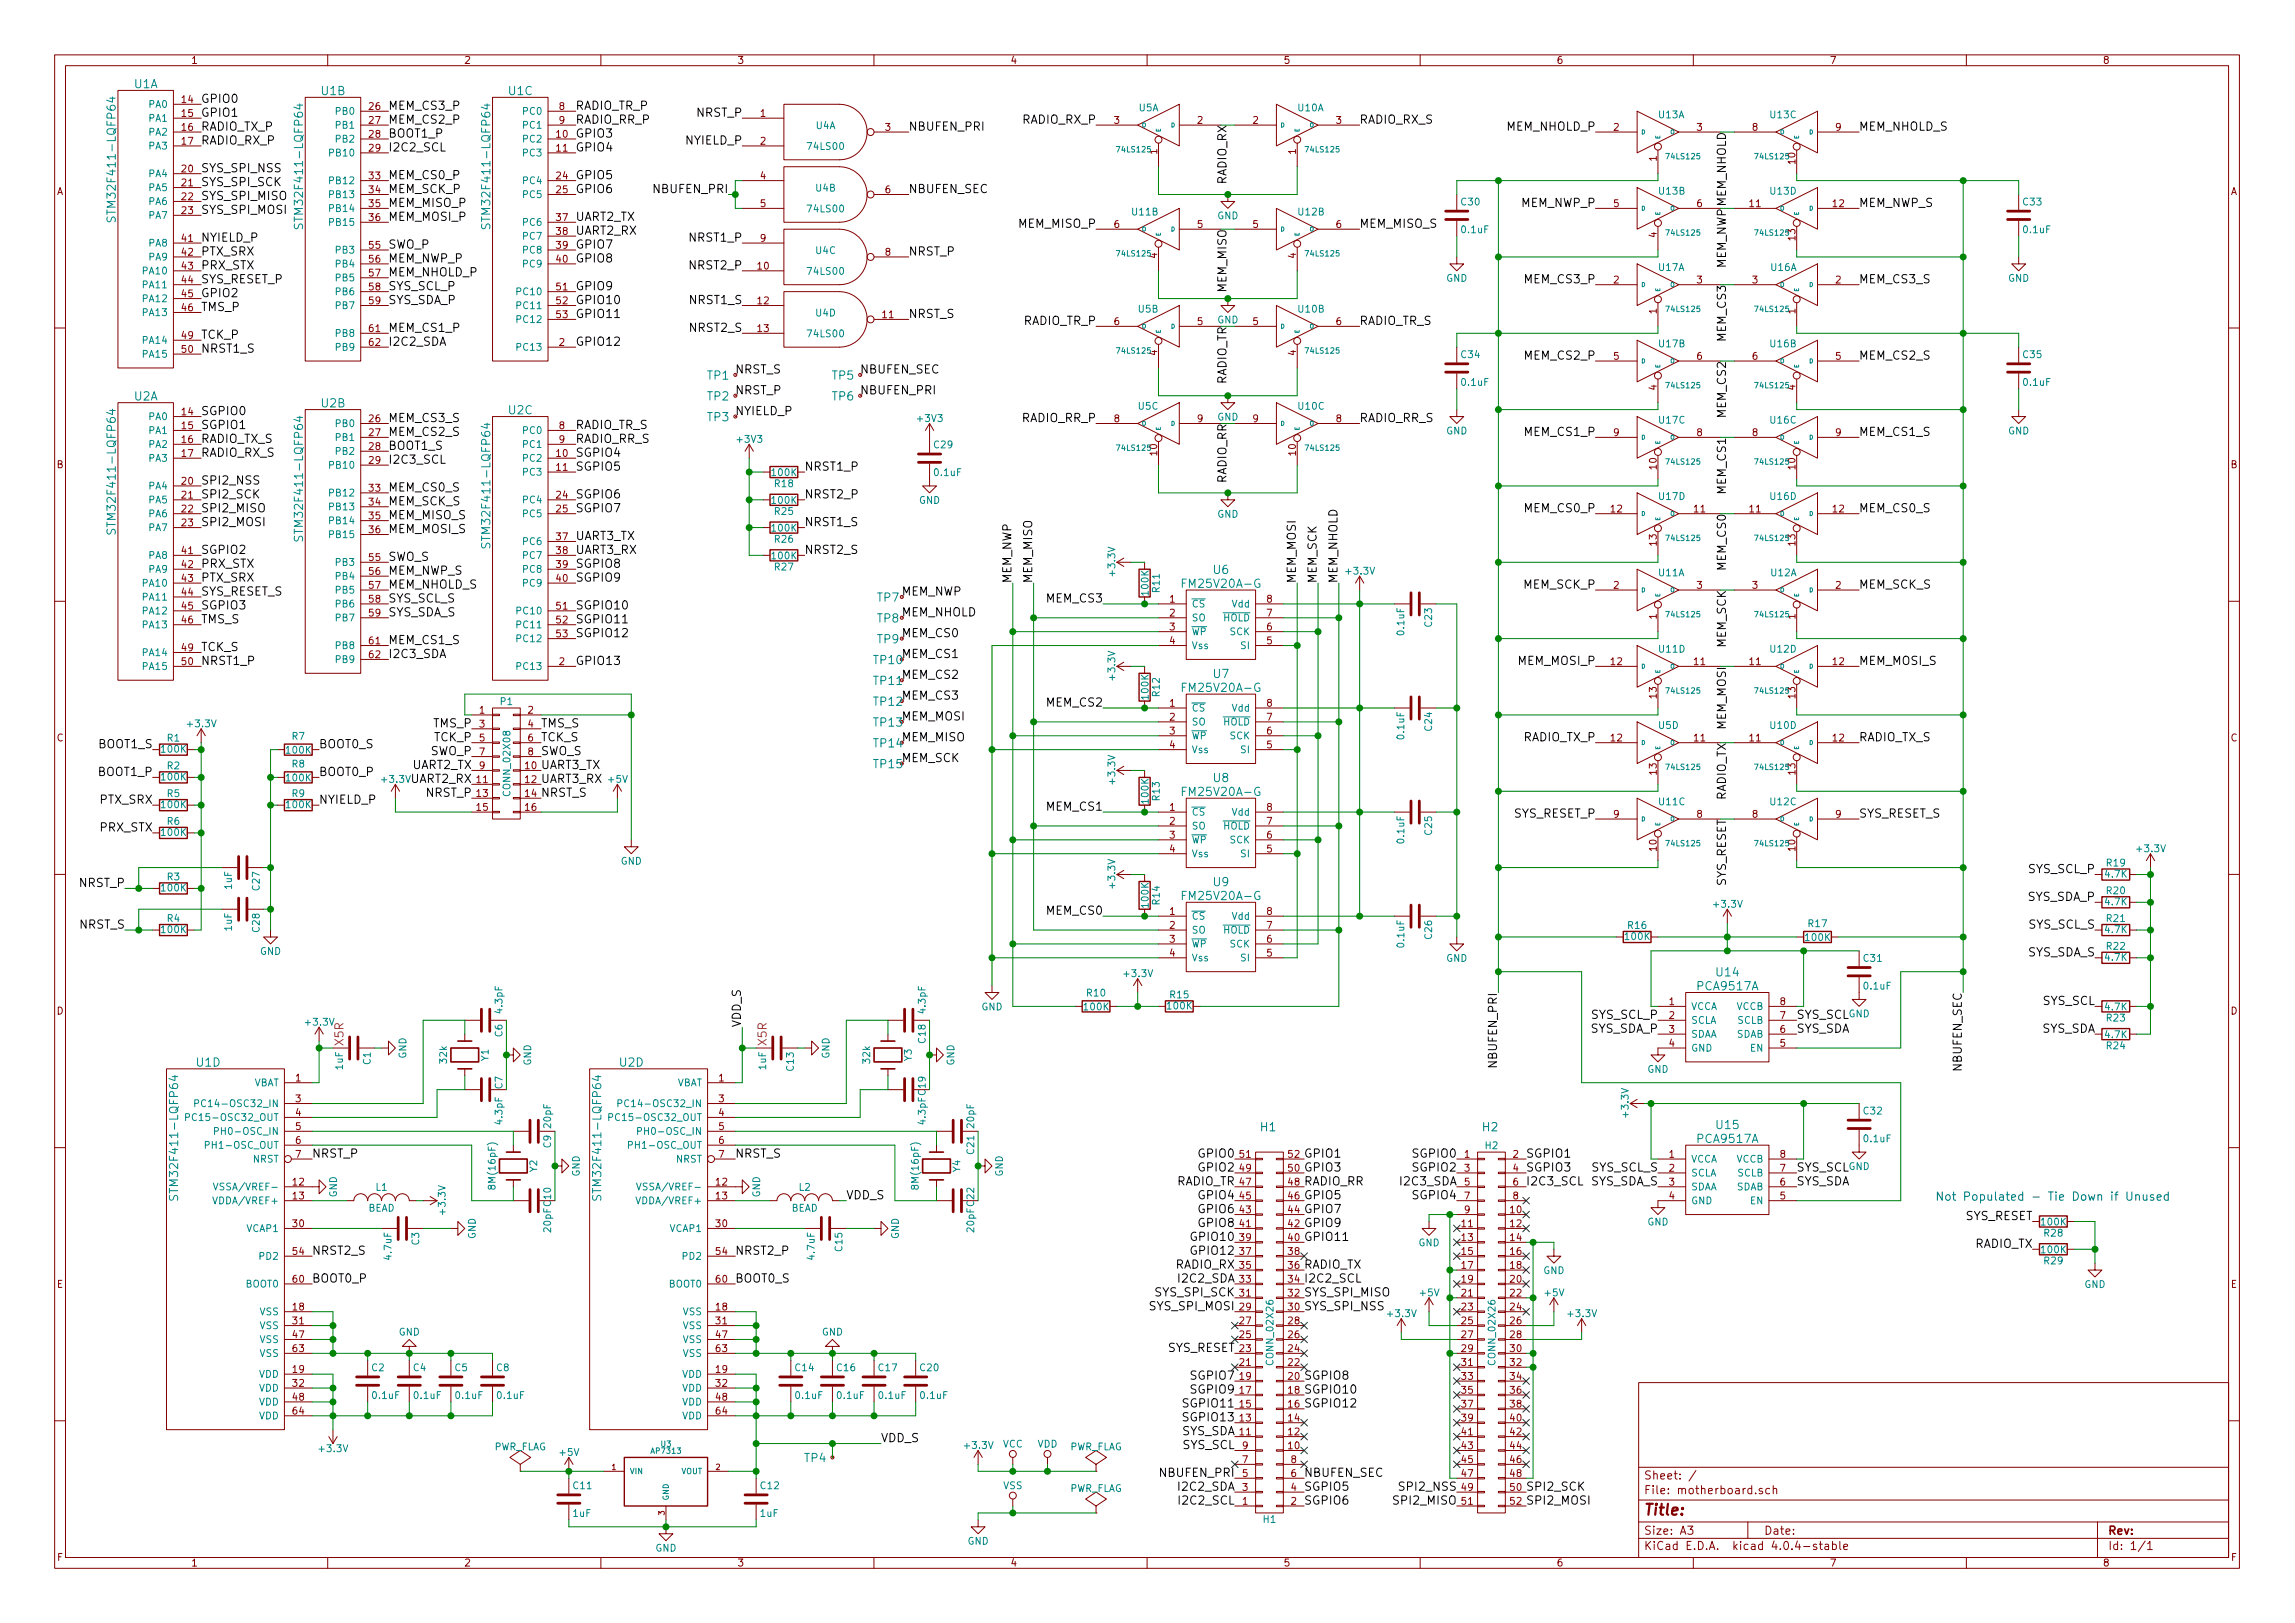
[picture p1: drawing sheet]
<svg xmlns="http://www.w3.org/2000/svg" width="420mm" height="297mm" viewBox="0 0 420 297" stroke-linecap="round" stroke-linejoin="round" font-family="sans-serif">
<defs><g id="words">
<text font-size="2.8" fill="#840000" x="301" y="277.3">Title:</text>
<g font-size="2.1" fill="#008484">
<text x="24.6" y="16.1">U1A</text>
<text x="58.9" y="17.4">U1B</text>
<text x="93.1" y="17.4">U1C</text>
<text x="21.2" y="39.4" transform="rotate(-90 21.2 39.4)">STM32F411-LQFP64</text>
<text x="55.5" y="40.7" transform="rotate(-90 55.5 40.7)">STM32F411-LQFP64</text>
<text x="89.8" y="40.7" transform="rotate(-90 89.8 40.7)">STM32F411-LQFP64</text>
<text x="129.5" y="69.5">TP1</text>
<text x="152.4" y="69.5">TP5</text>
<text x="24.6" y="73.3">U2A</text>
<text x="58.9" y="74.6">U2B</text>
<text x="93.1" y="75.8">U2C</text>
<text x="129.5" y="73.3">TP2</text>
<text x="129.5" y="77.1">TP3</text>
<text x="152.4" y="73.3">TP6</text>
<text x="21.2" y="96.6" transform="rotate(-90 21.2 96.6)">STM32F411-LQFP64</text>
<text x="55.5" y="97.8" transform="rotate(-90 55.5 97.8)">STM32F411-LQFP64</text>
<text x="89.8" y="99.1" transform="rotate(-90 89.8 99.1)">STM32F411-LQFP64</text>
<text x="217" y="107.6">FM25V20A-G</text>
<text x="222.2" y="105">U6</text>
<text x="160.6" y="110.1">TP7</text>
<text x="160.6" y="113.9">TP8</text>
<text x="160.6" y="117.7">TP9</text>
<text x="160" y="121.6">TP10</text>
<text x="160" y="125.4">TP11</text>
<text x="222.2" y="124.1">U7</text>
<text x="160" y="129.2">TP12</text>
<text x="217" y="126.6">FM25V20A-G</text>
<text x="160" y="133">TP13</text>
<text x="160" y="136.8">TP14</text>
<text x="160" y="140.6">TP15</text>
<text x="222.2" y="143.1">U8</text>
<text x="217" y="145.7">FM25V20A-G</text>
<text x="217" y="164.7">FM25V20A-G</text>
<text x="222.2" y="162.2">U9</text>
<text x="314.3" y="178.7">U14</text>
<text x="310.9" y="181.2">PCA9517A</text>
<text x="36" y="195.2">U1D</text>
<text x="113.5" y="195.2">U2D</text>
<text x="310.9" y="209.2">PCA9517A</text>
<text x="314.3" y="206.6">U15</text>
<text x="32.6" y="218.5" transform="rotate(-90 32.6 218.5)">STM32F411-LQFP64</text>
<text x="110.1" y="218.5" transform="rotate(-90 110.1 218.5)">STM32F411-LQFP64</text>
<text x="147.3" y="267.6">TP4</text>
</g>
<g font-size="2.1">
<text x="36.8" y="23.9">RADIO_TX_P</text>
<text x="36.8" y="18.8">GPIO0</text>
<text x="36.8" y="21.4">GPIO1</text>
<text x="71.1" y="22.6">MEM_CS2_P</text>
<text x="71.1" y="20.1">MEM_CS3_P</text>
<text x="105.4" y="20.1">RADIO_TR_P</text>
<text x="105.4" y="22.6">RADIO_RR_P</text>
<text x="127.5" y="21.4">NRST_P</text>
<text x="166.4" y="23.9">NBUFEN_PRI</text>
<text x="187.1" y="22.6">RADIO_RX_P</text>
<text x="248.9" y="22.6">RADIO_RX_S</text>
<text x="275.8" y="23.9">MEM_NHOLD_P</text>
<text x="340.4" y="23.9">MEM_NHOLD_S</text>
<text x="36.8" y="26.5">RADIO_RX_P</text>
<text x="71.1" y="25.2">BOOT1_P</text>
<text x="71.1" y="27.7">I2C2_SCL</text>
<text x="105.4" y="27.7">GPIO4</text>
<text x="105.4" y="25.2">GPIO3</text>
<text x="125.5" y="26.5">NYIELD_P</text>
<text x="36.8" y="34.1">SYS_SPI_SCK</text>
<text x="36.8" y="31.5">SYS_SPI_NSS</text>
<text x="71.1" y="32.8">MEM_CS0_P</text>
<text x="71.1" y="35.3">MEM_SCK_P</text>
<text x="105.4" y="32.8">GPIO5</text>
<text x="105.4" y="35.3">GPIO6</text>
<text x="119.8" y="35.3">NBUFEN_PRI</text>
<text x="166.4" y="35.3">NBUFEN_SEC</text>
<text x="224.5" y="33.9" transform="rotate(-90 224.5 33.9)">RADIO_RX</text>
<text x="36.8" y="36.6">SYS_SPI_MISO</text>
<text x="36.8" y="39.2">SYS_SPI_MOSI</text>
<text x="71.1" y="37.9">MEM_MISO_P</text>
<text x="71.1" y="40.4">MEM_MOSI_P</text>
<text x="105.4" y="40.4">UART2_TX</text>
<text x="186.5" y="41.7">MEM_MISO_P</text>
<text x="248.9" y="41.7">MEM_MISO_S</text>
<text x="278.4" y="37.9">MEM_NWP_P</text>
<text x="316" y="37.8" transform="rotate(-90 316 37.8)">MEM_NHOLD</text>
<text x="340.4" y="37.9">MEM_NWP_S</text>
<text x="36.8" y="46.8">PTX_SRX</text>
<text x="36.8" y="44.2">NYIELD_P</text>
<text x="71.1" y="45.5">SWO_P</text>
<text x="105.4" y="43">UART2_RX</text>
<text x="105.4" y="45.5">GPIO7</text>
<text x="126.3" y="44.2">NRST1_P</text>
<text x="166.4" y="46.8">NRST_P</text>
<text x="36.8" y="49.3">PRX_STX</text>
<text x="36.8" y="51.9">SYS_RESET_P</text>
<text x="71.1" y="53.1">SYS_SCL_P</text>
<text x="71.1" y="48">MEM_NWP_P</text>
<text x="71.1" y="50.6">MEM_NHOLD_P</text>
<text x="105.4" y="48">GPIO8</text>
<text x="105.4" y="53.1">GPIO9</text>
<text x="126.3" y="49.3">NRST2_P</text>
<text x="224.5" y="53.5" transform="rotate(-90 224.5 53.5)">MEM_MISO</text>
<text x="279.2" y="51.9">MEM_CS3_P</text>
<text x="316" y="49.2" transform="rotate(-90 316 49.2)">MEM_NWP</text>
<text x="340.4" y="51.9">MEM_CS3_S</text>
<text x="36.8" y="56.9">TMS_P</text>
<text x="36.8" y="54.4">GPIO2</text>
<text x="71.1" y="55.7">SYS_SDA_P</text>
<text x="105.4" y="55.7">GPIO10</text>
<text x="105.4" y="58.2">GPIO11</text>
<text x="126.3" y="55.7">NRST1_S</text>
<text x="166.4" y="58.2">NRST_S</text>
<text x="187.2" y="59.5">RADIO_TR_P</text>
<text x="248.9" y="59.5">RADIO_TR_S</text>
<text x="36.8" y="62">TCK_P</text>
<text x="36.8" y="64.6">NRST1_S</text>
<text x="71.1" y="60.7">MEM_CS1_P</text>
<text x="71.1" y="63.3">I2C2_SDA</text>
<text x="105.4" y="63.3">GPIO12</text>
<text x="126.3" y="60.7">NRST2_S</text>
<text x="279.2" y="65.8">MEM_CS2_P</text>
<text x="316" y="62.4" transform="rotate(-90 316 62.4)">MEM_CS3</text>
<text x="340.4" y="65.8">MEM_CS2_S</text>
<text x="134.6" y="68.4">NRST_S</text>
<text x="157.5" y="68.4">NBUFEN_SEC</text>
<text x="224.5" y="70.6" transform="rotate(-90 224.5 70.6)">RADIO_TR</text>
<text x="36.8" y="76">SGPIO0</text>
<text x="71.1" y="77.3">MEM_CS3_S</text>
<text x="134.6" y="72.2">NRST_P</text>
<text x="134.6" y="76">NYIELD_P</text>
<text x="157.5" y="72.2">NBUFEN_PRI</text>
<text x="187" y="77.3">RADIO_RR_P</text>
<text x="248.9" y="77.3">RADIO_RR_S</text>
<text x="316" y="76.3" transform="rotate(-90 316 76.3)">MEM_CS2</text>
<text x="36.8" y="81.1">RADIO_TX_S</text>
<text x="36.8" y="83.6">RADIO_RX_S</text>
<text x="36.8" y="78.5">SGPIO1</text>
<text x="71.1" y="79.8">MEM_CS2_S</text>
<text x="71.1" y="82.3">BOOT1_S</text>
<text x="105.4" y="78.5">RADIO_TR_S</text>
<text x="105.4" y="81.1">RADIO_RR_S</text>
<text x="105.4" y="83.6">SGPIO4</text>
<text x="279.2" y="79.8">MEM_CS1_P</text>
<text x="340.4" y="79.8">MEM_CS1_S</text>
<text x="36.8" y="88.7">SPI2_NSS</text>
<text x="71.1" y="90">MEM_CS0_S</text>
<text x="71.1" y="84.9">I2C3_SCL</text>
<text x="105.4" y="86.1">SGPIO5</text>
<text x="147.3" y="86.1">NRST1_P</text>
<text x="224.5" y="88.6" transform="rotate(-90 224.5 88.6)">RADIO_RR</text>
<text x="36.8" y="93.8">SPI2_MISO</text>
<text x="36.8" y="91.2">SPI2_SCK</text>
<text x="71.1" y="92.5">MEM_SCK_S</text>
<text x="71.1" y="95">MEM_MISO_S</text>
<text x="105.4" y="91.2">SGPIO6</text>
<text x="105.4" y="93.8">SGPIO7</text>
<text x="147.3" y="91.2">NRST2_P</text>
<text x="279.2" y="93.8">MEM_CS0_P</text>
<text x="316" y="90.3" transform="rotate(-90 316 90.3)">MEM_CS1</text>
<text x="340.4" y="93.8">MEM_CS0_S</text>
<text x="36.8" y="96.3">SPI2_MOSI</text>
<text x="36.8" y="101.4">SGPIO2</text>
<text x="71.1" y="97.6">MEM_MOSI_S</text>
<text x="105.4" y="98.8">UART3_TX</text>
<text x="105.4" y="101.4">UART3_RX</text>
<text x="147.3" y="96.3">NRST1_S</text>
<text x="147.3" y="101.4">NRST2_S</text>
<text x="36.8" y="106.5">PTX_SRX</text>
<text x="36.8" y="103.9">PRX_STX</text>
<text x="71.1" y="102.7">SWO_S</text>
<text x="71.1" y="105.2">MEM_NWP_S</text>
<text x="71.1" y="107.7">MEM_NHOLD_S</text>
<text x="105.4" y="103.9">SGPIO8</text>
<text x="105.4" y="106.5">SGPIO9</text>
<text x="185.2" y="106.7" transform="rotate(-90 185.2 106.7)">MEM_NWP</text>
<text x="189" y="106.7" transform="rotate(-90 189 106.7)">MEM_MISO</text>
<text x="237.2" y="106.7" transform="rotate(-90 237.2 106.7)">MEM_MOSI</text>
<text x="241" y="106.7" transform="rotate(-90 241 106.7)">MEM_SCK</text>
<text x="244.9" y="106.7" transform="rotate(-90 244.9 106.7)">MEM_NHOLD</text>
<text x="278.9" y="107.7">MEM_SCK_P</text>
<text x="316" y="104.3" transform="rotate(-90 316 104.3)">MEM_CS0</text>
<text x="340.4" y="107.7">MEM_SCK_S</text>
<text x="36.8" y="109">SYS_RESET_S</text>
<text x="36.8" y="111.5">SGPIO3</text>
<text x="71.1" y="110.3">SYS_SCL_S</text>
<text x="71.1" y="112.8">SYS_SDA_S</text>
<text x="105.4" y="111.5">SGPIO10</text>
<text x="165.1" y="109">MEM_NWP</text>
<text x="165.1" y="112.8">MEM_NHOLD</text>
<text x="191.7" y="110.3">MEM_CS3</text>
<text x="36.8" y="114.1">TMS_S</text>
<text x="36.8" y="119.2">TCK_S</text>
<text x="71.1" y="117.9">MEM_CS1_S</text>
<text x="105.4" y="114.1">SGPIO11</text>
<text x="105.4" y="116.6">SGPIO12</text>
<text x="165.1" y="116.6">MEM_CS0</text>
<text x="316" y="118.6" transform="rotate(-90 316 118.6)">MEM_SCK</text>
<text x="36.8" y="121.7">NRST1_P</text>
<text x="71.1" y="120.4">I2C3_SDA</text>
<text x="105.4" y="121.7">GPIO13</text>
<text x="165.1" y="120.4">MEM_CS1</text>
<text x="165.1" y="124.2">MEM_CS2</text>
<text x="278" y="121.7">MEM_MOSI_P</text>
<text x="340.4" y="121.7">MEM_MOSI_S</text>
<text x="165.1" y="128.1">MEM_CS3</text>
<text x="165.1" y="131.9">MEM_MOSI</text>
<text x="191.7" y="129.3">MEM_CS2</text>
<text x="18" y="136.9">BOOT1_S</text>
<text x="58.4" y="136.9">BOOT0_S</text>
<text x="79.4" y="135.7">TCK_P</text>
<text x="99.1" y="133.1">TMS_S</text>
<text x="99.1" y="135.7">TCK_S</text>
<text x="165.1" y="135.7">MEM_MISO</text>
<text x="278.8" y="135.7">RADIO_TX_P</text>
<text x="316" y="133.5" transform="rotate(-90 316 133.5)">MEM_MOSI</text>
<text x="340.4" y="135.7">RADIO_TX_S</text>
<text x="18" y="142">BOOT1_P</text>
<text x="58.4" y="142">BOOT0_P</text>
<text x="75.2" y="143.3">UART2_RX</text>
<text x="75.4" y="140.8">UART2_TX</text>
<text x="78.7" y="138.2">SWO_P</text>
<text x="99.1" y="138.2">SWO_S</text>
<text x="99.1" y="140.8">UART3_TX</text>
<text x="99.1" y="143.3">UART3_RX</text>
<text x="165.1" y="139.5">MEM_SCK</text>
<text x="18.3" y="147.1">PTX_SRX</text>
<text x="58.4" y="147.1">NYIELD_P</text>
<text x="78" y="145.8">NRST_P</text>
<text x="99.1" y="145.8">NRST_S</text>
<text x="191.7" y="148.4">MEM_CS1</text>
<text x="277" y="149.6">SYS_RESET_P</text>
<text x="316" y="146.7" transform="rotate(-90 316 146.7)">RADIO_TX</text>
<text x="340.4" y="149.6">SYS_RESET_S</text>
<text x="18.3" y="152.2">PRX_STX</text>
<text x="371.3" y="159.8">SYS_SCL_P</text>
<text x="14.5" y="162.3">NRST_P</text>
<text x="191.7" y="167.4">MEM_CS0</text>
<text x="316" y="162.4" transform="rotate(-90 316 162.4)">SYS_RESET</text>
<text x="371" y="164.9">SYS_SDA_P</text>
<text x="14.5" y="170">NRST_S</text>
<text x="371.3" y="170">SYS_SCL_S</text>
<text x="371" y="175">SYS_SDA_S</text>
<text x="373.9" y="183.9">SYS_SCL</text>
<text x="135.6" y="188" transform="rotate(-90 135.6 188)">VDD_S</text>
<text x="291" y="189">SYS_SDA_P</text>
<text x="328.9" y="189">SYS_SDA</text>
<text x="373.6" y="189">SYS_SDA</text>
<text x="274.1" y="195.2" transform="rotate(-90 274.1 195.2)">NBUFEN_PRI</text>
<text x="359.2" y="196" transform="rotate(-90 359.2 196)">NBUFEN_SEC</text>
<text x="57.1" y="211.9">NRST_P</text>
<text x="134.6" y="211.9">NRST_S</text>
<text x="219.6" y="211.9">GPIO0</text>
<text x="219.6" y="214.4">GPIO2</text>
<text x="238.8" y="211.9">GPIO1</text>
<text x="238.8" y="214.4">GPIO3</text>
<text x="258.8" y="211.9">SGPIO0</text>
<text x="258.8" y="214.4">SGPIO2</text>
<text x="279.4" y="211.9">SGPIO1</text>
<text x="279.4" y="214.4">SGPIO3</text>
<text x="154.9" y="219.5">VDD_S</text>
<text x="215.2" y="217">RADIO_TR</text>
<text x="219.6" y="219.5">GPIO4</text>
<text x="238.8" y="217">RADIO_RR</text>
<text x="238.8" y="219.5">GPIO5</text>
<text x="256.6" y="217">I2C3_SDA</text>
<text x="258.8" y="219.5">SGPIO4</text>
<text x="279.4" y="217">I2C3_SCL</text>
<text x="291" y="217">SYS_SDA_S</text>
<text x="328.9" y="217">SYS_SDA</text>
<text x="218.4" y="227.1">GPIO10</text>
<text x="219.6" y="222">GPIO6</text>
<text x="219.6" y="224.6">GPIO8</text>
<text x="238.8" y="222">GPIO7</text>
<text x="238.8" y="224.6">GPIO9</text>
<text x="238.8" y="227.1">GPIO11</text>
<text x="359.6" y="223.3">SYS_RESET</text>
<text x="57.1" y="229.7">NRST2_S</text>
<text x="134.6" y="229.7">NRST2_P</text>
<text x="215.1" y="232.2">RADIO_RX</text>
<text x="218.4" y="229.7">GPIO12</text>
<text x="238.8" y="232.2">RADIO_TX</text>
<text x="361.4" y="228.4">RADIO_TX</text>
<text x="57.1" y="234.7">BOOT0_P</text>
<text x="134.6" y="234.7">BOOT0_S</text>
<text x="210.6" y="239.8">SYS_SPI_MOSI</text>
<text x="211.6" y="237.3">SYS_SPI_SCK</text>
<text x="215.9" y="234.7">I2C2_SDA</text>
<text x="238.8" y="234.7">I2C2_SCL</text>
<text x="238.8" y="237.3">SYS_SPI_MISO</text>
<text x="238.8" y="239.8">SYS_SPI_NSS</text>
<text x="213.6" y="247.4">SYS_RESET</text>
<text x="217" y="257.6">SGPIO11</text>
<text x="218.2" y="255.1">SGPIO9</text>
<text x="218.2" y="252.5">SGPIO7</text>
<text x="238.8" y="255.1">SGPIO10</text>
<text x="238.8" y="257.6">SGPIO12</text>
<text x="238.8" y="252.5">SGPIO8</text>
<text x="161.3" y="263.9">VDD_S</text>
<text x="216.2" y="262.7">SYS_SDA</text>
<text x="217" y="260.1">SGPIO13</text>
<text x="216.4" y="265.2">SYS_SCL</text>
<text x="212.5" y="270.3">NBUFEN_PRI</text>
<text x="215.9" y="272.8">I2C2_SDA</text>
<text x="216.2" y="275.4">I2C2_SCL</text>
<text x="238.8" y="275.4">SGPIO6</text>
<text x="238.8" y="272.8">SGPIO5</text>
<text x="238.8" y="270.3">NBUFEN_SEC</text>
<text x="255.5" y="275.4">SPI2_MISO</text>
<text x="279.4" y="272.8">SPI2_SCK</text>
<text x="279.4" y="275.4">SPI2_MOSI</text>
</g>
<g font-size="2.1" fill="#008400">
<text x="79.3" y="133.1">TMS_P</text>
<text x="291.3" y="186.5">SYS_SCL_P</text>
<text x="328.9" y="186.5">SYS_SCL</text>
<text x="291.3" y="214.4">SYS_SCL_S</text>
<text x="328.9" y="214.4">SYS_SCL</text>
<text x="256.6" y="272.8">SPI2_NSS</text>
</g>
<g font-size="2.1" fill="#840084">
<text x="62.9" y="191.3" transform="rotate(-90 62.9 191.3)">X5R</text>
<text x="140.4" y="191.3" transform="rotate(-90 140.4 191.3)">X5R</text>
</g>
<g font-size="2.1" fill="#0000c2">
<text x="231" y="207">H1</text>
<text x="271.6" y="207">H2</text>
<text x="354.3" y="219.7">Not Populated - Tie Down if Unused</text>
</g>
<g font-size="2.1" fill="#840000">
<text x="301" y="273.5">File: motherboard.sch</text>
<text x="301" y="270.8">Sheet: /</text>
<text x="301" y="280.9">Size: A3</text>
<text x="323" y="280.9">Date:</text>
<text x="386" y="280.9">Rev:</text>
<text x="301" y="283.7">KiCad E.D.A. kicad 4.0.4-stable</text>
<text x="386" y="283.7">Id: 1/1</text>
</g>
<g font-size="1.8" fill="#840000">
<text x="35" y="11.7">1</text>
<text x="85" y="11.7">2</text>
<text x="135" y="11.7">3</text>
<text x="185" y="11.7">4</text>
<text x="235" y="11.7">5</text>
<text x="285" y="11.7">6</text>
<text x="335" y="11.7">7</text>
<text x="385" y="11.7">8</text>
<text x="33.3" y="18.8">14</text>
<text x="33.3" y="21.4">15</text>
<text x="33.3" y="23.9">16</text>
<text x="67.6" y="20.1">26</text>
<text x="67.6" y="22.6">27</text>
<text x="102.4" y="20.1">8</text>
<text x="102.4" y="22.6">9</text>
<text x="139.2" y="21.4">1</text>
<text x="162.1" y="23.9">3</text>
<text x="204" y="22.6">3</text>
<text x="219.2" y="22.6">2</text>
<text x="229.4" y="22.6">2</text>
<text x="244.6" y="22.6">3</text>
<text x="295.4" y="23.9">2</text>
<text x="310.7" y="23.9">3</text>
<text x="320.8" y="23.9">8</text>
<text x="336.1" y="23.9">9</text>
<text x="33.3" y="26.5">17</text>
<text x="67.6" y="25.2">28</text>
<text x="67.6" y="27.7">29</text>
<text x="101.9" y="25.2">10</text>
<text x="101.9" y="27.7">11</text>
<text x="139.2" y="26.5">2</text>
<text x="211.8" y="28.2" transform="rotate(-90 211.8 28.2)">1</text>
<text x="237.2" y="28.2" transform="rotate(-90 237.2 28.2)">1</text>
<text x="303.3" y="29.5" transform="rotate(-90 303.3 29.5)">1</text>
<text x="10.4" y="35.7">A</text>
<text x="33.3" y="31.5">20</text>
<text x="33.3" y="34.1">21</text>
<text x="67.6" y="32.8">33</text>
<text x="67.6" y="35.3">34</text>
<text x="101.9" y="32.8">24</text>
<text x="101.9" y="35.3">25</text>
<text x="139.2" y="32.8">4</text>
<text x="162.1" y="35.3">6</text>
<text x="408.4" y="35.7">A</text>
<text x="33.3" y="36.6">22</text>
<text x="33.3" y="39.2">23</text>
<text x="67.6" y="37.9">35</text>
<text x="67.6" y="40.4">36</text>
<text x="101.9" y="40.4">37</text>
<text x="139.2" y="37.9">5</text>
<text x="204" y="41.7">6</text>
<text x="219.2" y="41.7">5</text>
<text x="229.4" y="41.7">5</text>
<text x="244.6" y="41.7">6</text>
<text x="295.4" y="37.9">5</text>
<text x="310.7" y="37.9">6</text>
<text x="320.3" y="37.9">11</text>
<text x="335.6" y="37.9">12</text>
<text x="33.3" y="44.2">41</text>
<text x="33.3" y="46.8">42</text>
<text x="67.6" y="45.5">55</text>
<text x="101.9" y="43">38</text>
<text x="101.9" y="45.5">39</text>
<text x="139.2" y="44.2">9</text>
<text x="162.1" y="46.8">8</text>
<text x="237.2" y="47.3" transform="rotate(-90 237.2 47.3)">4</text>
<text x="303.3" y="43.4" transform="rotate(-90 303.3 43.4)">4</text>
<text x="33.3" y="49.3">43</text>
<text x="33.3" y="51.9">44</text>
<text x="67.6" y="48">56</text>
<text x="67.6" y="50.6">57</text>
<text x="67.6" y="53.1">58</text>
<text x="101.9" y="48">40</text>
<text x="101.9" y="53.1">51</text>
<text x="138.7" y="49.3">10</text>
<text x="295.4" y="51.9">2</text>
<text x="310.7" y="51.9">3</text>
<text x="320.8" y="51.9">3</text>
<text x="336.1" y="51.9">2</text>
<text x="33.3" y="54.4">45</text>
<text x="33.3" y="56.9">46</text>
<text x="67.6" y="55.7">59</text>
<text x="101.9" y="55.7">52</text>
<text x="101.9" y="58.2">53</text>
<text x="138.7" y="55.7">12</text>
<text x="161.6" y="58.2">11</text>
<text x="204" y="59.5">6</text>
<text x="219.2" y="59.5">5</text>
<text x="229.4" y="59.5">5</text>
<text x="244.6" y="59.5">6</text>
<text x="303.3" y="57.4" transform="rotate(-90 303.3 57.4)">1</text>
<text x="328.7" y="57.4" transform="rotate(-90 328.7 57.4)">1</text>
<text x="33.3" y="64.6">50</text>
<text x="33.3" y="62">49</text>
<text x="67.6" y="60.7">61</text>
<text x="67.6" y="63.3">62</text>
<text x="102.4" y="63.3">2</text>
<text x="138.7" y="60.7">13</text>
<text x="237.2" y="65" transform="rotate(-90 237.2 65)">4</text>
<text x="295.4" y="65.8">5</text>
<text x="310.7" y="65.8">6</text>
<text x="320.8" y="65.8">6</text>
<text x="336.1" y="65.8">5</text>
<text x="303.3" y="71.4" transform="rotate(-90 303.3 71.4)">4</text>
<text x="33.3" y="76">14</text>
<text x="67.6" y="77.3">26</text>
<text x="204" y="77.3">8</text>
<text x="219.2" y="77.3">9</text>
<text x="229.4" y="77.3">9</text>
<text x="244.6" y="77.3">8</text>
<text x="33.3" y="78.5">15</text>
<text x="33.3" y="81.1">16</text>
<text x="33.3" y="83.6">17</text>
<text x="67.6" y="79.8">27</text>
<text x="67.6" y="82.3">28</text>
<text x="101.9" y="83.6">10</text>
<text x="102.4" y="78.5">8</text>
<text x="102.4" y="81.1">9</text>
<text x="237.2" y="83.3" transform="rotate(-90 237.2 83.3)">10</text>
<text x="295.4" y="79.8">9</text>
<text x="310.7" y="79.8">8</text>
<text x="320.8" y="79.8">8</text>
<text x="336.1" y="79.8">9</text>
<text x="10.4" y="85.7">B</text>
<text x="33.3" y="88.7">20</text>
<text x="67.6" y="90">33</text>
<text x="67.6" y="84.9">29</text>
<text x="101.9" y="86.1">11</text>
<text x="303.3" y="85.8" transform="rotate(-90 303.3 85.8)">10</text>
<text x="408.4" y="85.7">B</text>
<text x="33.3" y="91.2">21</text>
<text x="33.3" y="93.8">22</text>
<text x="67.6" y="92.5">34</text>
<text x="67.6" y="95">35</text>
<text x="101.9" y="91.2">24</text>
<text x="101.9" y="93.8">25</text>
<text x="294.9" y="93.8">12</text>
<text x="310.2" y="93.8">11</text>
<text x="320.3" y="93.8">11</text>
<text x="335.6" y="93.8">12</text>
<text x="33.3" y="101.4">41</text>
<text x="33.3" y="96.3">23</text>
<text x="67.6" y="97.6">36</text>
<text x="101.9" y="98.8">37</text>
<text x="101.9" y="101.4">38</text>
<text x="303.3" y="99.8" transform="rotate(-90 303.3 99.8)">13</text>
<text x="33.3" y="103.9">42</text>
<text x="33.3" y="106.5">43</text>
<text x="67.6" y="102.7">55</text>
<text x="67.6" y="105.2">56</text>
<text x="67.6" y="107.7">57</text>
<text x="101.9" y="106.5">40</text>
<text x="101.9" y="103.9">39</text>
<text x="295.4" y="107.7">2</text>
<text x="310.7" y="107.7">3</text>
<text x="320.8" y="107.7">3</text>
<text x="336.1" y="107.7">2</text>
<text x="33.3" y="109">44</text>
<text x="33.3" y="111.5">45</text>
<text x="67.6" y="110.3">58</text>
<text x="67.6" y="112.8">59</text>
<text x="101.9" y="111.5">51</text>
<text x="214.1" y="110.3">1</text>
<text x="214.1" y="112.8">2</text>
<text x="231.9" y="112.8">7</text>
<text x="231.9" y="110.3">8</text>
<text x="303.3" y="113.3" transform="rotate(-90 303.3 113.3)">1</text>
<text x="328.7" y="113.3" transform="rotate(-90 328.7 113.3)">1</text>
<text x="33.3" y="114.1">46</text>
<text x="33.3" y="119.2">49</text>
<text x="67.6" y="117.9">61</text>
<text x="101.9" y="114.1">52</text>
<text x="101.9" y="116.6">53</text>
<text x="214.1" y="115.4">3</text>
<text x="214.1" y="117.9">4</text>
<text x="231.9" y="117.9">5</text>
<text x="231.9" y="115.4">6</text>
<text x="33.3" y="121.7">50</text>
<text x="67.6" y="120.4">62</text>
<text x="102.4" y="121.7">2</text>
<text x="294.9" y="121.7">12</text>
<text x="310.2" y="121.7">11</text>
<text x="320.3" y="121.7">11</text>
<text x="335.6" y="121.7">12</text>
<text x="87.8" y="130.6">1</text>
<text x="96.7" y="130.6">2</text>
<text x="214.1" y="129.3">1</text>
<text x="214.1" y="131.9">2</text>
<text x="231.9" y="131.9">7</text>
<text x="231.9" y="129.3">8</text>
<text x="303.3" y="127.7" transform="rotate(-90 303.3 127.7)">13</text>
<text x="10.4" y="135.7">C</text>
<text x="87.8" y="133.1">3</text>
<text x="87.8" y="135.7">5</text>
<text x="96.7" y="133.1">4</text>
<text x="96.7" y="135.7">6</text>
<text x="214.1" y="134.4">3</text>
<text x="214.1" y="136.9">4</text>
<text x="231.9" y="136.9">5</text>
<text x="231.9" y="134.4">6</text>
<text x="294.9" y="135.7">12</text>
<text x="310.2" y="135.7">11</text>
<text x="320.3" y="135.7">11</text>
<text x="335.6" y="135.7">12</text>
<text x="408.4" y="135.7">C</text>
<text x="87.3" y="143.3">11</text>
<text x="87.8" y="138.2">7</text>
<text x="87.8" y="140.8">9</text>
<text x="96.2" y="140.8">10</text>
<text x="96.2" y="143.3">12</text>
<text x="96.7" y="138.2">8</text>
<text x="303.3" y="141.7" transform="rotate(-90 303.3 141.7)">13</text>
<text x="87.3" y="145.8">13</text>
<text x="87.3" y="148.4">15</text>
<text x="96.2" y="145.8">14</text>
<text x="96.2" y="148.4">16</text>
<text x="214.1" y="148.4">1</text>
<text x="231.9" y="148.4">8</text>
<text x="295.4" y="149.6">9</text>
<text x="310.7" y="149.6">8</text>
<text x="320.8" y="149.6">8</text>
<text x="336.1" y="149.6">9</text>
<text x="214.1" y="150.9">2</text>
<text x="214.1" y="153.5">3</text>
<text x="214.1" y="156">4</text>
<text x="231.9" y="156">5</text>
<text x="231.9" y="153.5">6</text>
<text x="231.9" y="150.9">7</text>
<text x="303.3" y="155.7" transform="rotate(-90 303.3 155.7)">10</text>
<text x="214.1" y="167.4">1</text>
<text x="231.9" y="167.4">8</text>
<text x="214.1" y="170">2</text>
<text x="214.1" y="172.5">3</text>
<text x="231.9" y="172.5">6</text>
<text x="231.9" y="170">7</text>
<text x="214.1" y="175">4</text>
<text x="231.9" y="175">5</text>
<text x="10.4" y="185.7">D</text>
<text x="305.6" y="183.9">1</text>
<text x="325.9" y="183.9">8</text>
<text x="408.4" y="185.7">D</text>
<text x="305.6" y="186.5">2</text>
<text x="305.6" y="189">3</text>
<text x="305.6" y="191.6">4</text>
<text x="325.9" y="191.6">5</text>
<text x="325.9" y="189">6</text>
<text x="325.9" y="186.5">7</text>
<text x="54.1" y="197.9">1</text>
<text x="131.6" y="197.9">1</text>
<text x="54.1" y="201.7">3</text>
<text x="131.6" y="201.7">3</text>
<text x="54.1" y="204.3">4</text>
<text x="54.1" y="206.8">5</text>
<text x="54.1" y="209.3">6</text>
<text x="131.6" y="204.3">4</text>
<text x="131.6" y="206.8">5</text>
<text x="131.6" y="209.3">6</text>
<text x="54.1" y="211.9">7</text>
<text x="131.6" y="211.9">7</text>
<text x="227" y="211.9">51</text>
<text x="227" y="214.4">49</text>
<text x="235.9" y="214.4">50</text>
<text x="235.9" y="211.9">52</text>
<text x="268.1" y="211.9">1</text>
<text x="268.1" y="214.4">3</text>
<text x="277" y="211.9">2</text>
<text x="277" y="214.4">4</text>
<text x="305.6" y="211.9">1</text>
<text x="305.6" y="214.4">2</text>
<text x="325.9" y="214.4">7</text>
<text x="325.9" y="211.9">8</text>
<text x="53.6" y="217">12</text>
<text x="53.6" y="219.5">13</text>
<text x="131.1" y="217">12</text>
<text x="131.1" y="219.5">13</text>
<text x="227" y="219.5">45</text>
<text x="227" y="217">47</text>
<text x="235.9" y="219.5">46</text>
<text x="235.9" y="217">48</text>
<text x="268.1" y="217">5</text>
<text x="268.1" y="219.5">7</text>
<text x="277" y="217">6</text>
<text x="277" y="219.5">8</text>
<text x="305.6" y="217">3</text>
<text x="305.6" y="219.5">4</text>
<text x="325.9" y="219.5">5</text>
<text x="325.9" y="217">6</text>
<text x="53.6" y="224.6">30</text>
<text x="131.1" y="224.6">30</text>
<text x="227" y="224.6">41</text>
<text x="227" y="222">43</text>
<text x="227" y="227.1">39</text>
<text x="235.9" y="227.1">40</text>
<text x="235.9" y="224.6">42</text>
<text x="235.9" y="222">44</text>
<text x="267.6" y="224.6">11</text>
<text x="267.6" y="227.1">13</text>
<text x="268.1" y="222">9</text>
<text x="276.5" y="222">10</text>
<text x="276.5" y="224.6">12</text>
<text x="276.5" y="227.1">14</text>
<text x="53.6" y="229.7">54</text>
<text x="131.1" y="229.7">54</text>
<text x="227" y="232.2">35</text>
<text x="227" y="229.7">37</text>
<text x="235.9" y="232.2">36</text>
<text x="235.9" y="229.7">38</text>
<text x="267.6" y="229.7">15</text>
<text x="267.6" y="232.2">17</text>
<text x="276.5" y="229.7">16</text>
<text x="276.5" y="232.2">18</text>
<text x="10.4" y="235.7">E</text>
<text x="53.6" y="234.7">60</text>
<text x="53.6" y="239.8">18</text>
<text x="131.1" y="234.7">60</text>
<text x="131.1" y="239.8">18</text>
<text x="227" y="237.3">31</text>
<text x="227" y="234.7">33</text>
<text x="227" y="239.8">29</text>
<text x="235.9" y="239.8">30</text>
<text x="235.9" y="237.3">32</text>
<text x="235.9" y="234.7">34</text>
<text x="267.6" y="237.3">21</text>
<text x="267.6" y="239.8">23</text>
<text x="267.6" y="234.7">19</text>
<text x="276.5" y="234.7">20</text>
<text x="276.5" y="237.3">22</text>
<text x="276.5" y="239.8">24</text>
<text x="408.4" y="235.7">E</text>
<text x="53.6" y="242.4">31</text>
<text x="53.6" y="244.9">47</text>
<text x="131.1" y="242.4">31</text>
<text x="131.1" y="244.9">47</text>
<text x="227" y="244.9">25</text>
<text x="227" y="242.4">27</text>
<text x="235.9" y="244.9">26</text>
<text x="235.9" y="242.4">28</text>
<text x="267.6" y="242.4">25</text>
<text x="267.6" y="244.9">27</text>
<text x="276.5" y="242.4">26</text>
<text x="276.5" y="244.9">28</text>
<text x="53.6" y="247.4">63</text>
<text x="53.6" y="251.2">19</text>
<text x="131.1" y="247.4">63</text>
<text x="131.1" y="251.2">19</text>
<text x="227" y="250">21</text>
<text x="227" y="247.4">23</text>
<text x="235.9" y="250">22</text>
<text x="235.9" y="247.4">24</text>
<text x="267.6" y="250">31</text>
<text x="267.6" y="247.4">29</text>
<text x="276.5" y="247.4">30</text>
<text x="276.5" y="250">32</text>
<text x="53.6" y="253.8">32</text>
<text x="53.6" y="256.3">48</text>
<text x="131.1" y="253.8">32</text>
<text x="131.1" y="256.3">48</text>
<text x="227" y="257.6">15</text>
<text x="227" y="255.1">17</text>
<text x="227" y="252.5">19</text>
<text x="235.9" y="252.5">20</text>
<text x="235.9" y="257.6">16</text>
<text x="235.9" y="255.1">18</text>
<text x="267.6" y="252.5">33</text>
<text x="267.6" y="255.1">35</text>
<text x="267.6" y="257.6">37</text>
<text x="276.5" y="252.5">34</text>
<text x="276.5" y="255.1">36</text>
<text x="276.5" y="257.6">38</text>
<text x="53.6" y="258.9">64</text>
<text x="131.1" y="258.9">64</text>
<text x="227" y="262.7">11</text>
<text x="227" y="260.1">13</text>
<text x="235.9" y="262.7">12</text>
<text x="235.9" y="260.1">14</text>
<text x="267.6" y="262.7">41</text>
<text x="267.6" y="260.1">39</text>
<text x="276.5" y="260.1">40</text>
<text x="276.5" y="262.7">42</text>
<text x="227.5" y="267.8">7</text>
<text x="227.5" y="265.2">9</text>
<text x="235.9" y="265.2">10</text>
<text x="236.4" y="267.8">8</text>
<text x="267.6" y="265.2">43</text>
<text x="267.6" y="267.8">45</text>
<text x="276.5" y="265.2">44</text>
<text x="276.5" y="267.8">46</text>
<text x="227.5" y="275.4">1</text>
<text x="227.5" y="272.8">3</text>
<text x="227.5" y="270.3">5</text>
<text x="236.4" y="275.4">2</text>
<text x="236.4" y="272.8">4</text>
<text x="236.4" y="270.3">6</text>
<text x="267.6" y="275.4">51</text>
<text x="267.6" y="270.3">47</text>
<text x="267.6" y="272.8">49</text>
<text x="276.5" y="272.8">50</text>
<text x="276.5" y="275.4">52</text>
<text x="276.5" y="270.3">48</text>
<text x="10.5" y="285.7">F</text>
<text x="35" y="286.7">1</text>
<text x="85" y="286.7">2</text>
<text x="135" y="286.7">3</text>
<text x="185" y="286.7">4</text>
<text x="235" y="286.7">5</text>
<text x="285" y="286.7">6</text>
<text x="335" y="286.7">7</text>
<text x="385" y="286.7">8</text>
<text x="408.5" y="285.7">F</text>
</g>
<g font-size="1.8" fill="#008484">
<text x="27.3" y="19.7">PA0</text>
<text x="27.3" y="22.3">PA1</text>
<text x="61.6" y="21">PB0</text>
<text x="61.6" y="23.5">PB1</text>
<text x="95.9" y="21">PC0</text>
<text x="95.9" y="23.5">PC1</text>
<text x="149.4" y="23.6">U4A</text>
<text x="208.5" y="20.4">U5A</text>
<text x="237.6" y="20.4">U10A</text>
<text x="303.7" y="21.6">U13A</text>
<text x="324.2" y="21.6">U13C</text>
<text x="27.3" y="24.8">PA2</text>
<text x="27.3" y="27.3">PA3</text>
<text x="60.6" y="28.6">PB10</text>
<text x="61.6" y="26.1">PB2</text>
<text x="95.9" y="26.1">PC2</text>
<text x="95.9" y="28.6">PC3</text>
<text x="148" y="27.4">74LS00</text>
<text x="328.7" y="30" transform="rotate(-90 328.7 30)">10</text>
<text x="27.3" y="32.4">PA4</text>
<text x="27.3" y="35">PA5</text>
<text x="60.6" y="33.7">PB12</text>
<text x="95.9" y="33.7">PC4</text>
<text x="149.4" y="35">U4B</text>
<text x="303.8" y="35.6">U13B</text>
<text x="324.2" y="35.6">U13D</text>
<text x="27.3" y="37.5">PA6</text>
<text x="27.3" y="40">PA7</text>
<text x="60.6" y="36.2">PB13</text>
<text x="60.6" y="38.8">PB14</text>
<text x="60.6" y="41.3">PB15</text>
<text x="95.9" y="36.2">PC5</text>
<text x="95.9" y="41.3">PC6</text>
<text x="148" y="38.8">74LS00</text>
<text x="207.3" y="39.4">U11B</text>
<text x="222.8" y="40.1">GND</text>
<text x="237.7" y="39.4">U12B</text>
<text x="267.6" y="37.6">C30</text>
<text x="370.4" y="37.6">C33</text>
<text x="27.3" y="45.1">PA8</text>
<text x="27.3" y="47.7">PA9</text>
<text x="61.6" y="46.4">PB3</text>
<text x="95.9" y="43.9">PC7</text>
<text x="95.9" y="46.4">PC8</text>
<text x="149.4" y="46.5">U4C</text>
<text x="211.8" y="47.3" transform="rotate(-90 211.8 47.3)">4</text>
<text x="267.7" y="42.7">0.1uF</text>
<text x="328.7" y="43.9" transform="rotate(-90 328.7 43.9)">13</text>
<text x="370.5" y="42.7">0.1uF</text>
<text x="26.3" y="50.2">PA10</text>
<text x="26.3" y="52.7">PA11</text>
<text x="61.6" y="48.9">PB4</text>
<text x="61.6" y="51.5">PB5</text>
<text x="95.9" y="48.9">PC9</text>
<text x="148" y="50.3">74LS00</text>
<text x="264.7" y="51.5">GND</text>
<text x="303.7" y="49.6">U17A</text>
<text x="324.2" y="49.6">U16A</text>
<text x="367.6" y="51.5">GND</text>
<text x="26.3" y="55.3">PA12</text>
<text x="26.3" y="57.8">PA13</text>
<text x="61.6" y="54">PB6</text>
<text x="61.6" y="56.6">PB7</text>
<text x="94.9" y="54">PC10</text>
<text x="94.9" y="56.6">PC11</text>
<text x="94.9" y="59.1">PC12</text>
<text x="149.4" y="57.9">U4D</text>
<text x="208.4" y="57.2">U5B</text>
<text x="237.7" y="57.2">U10B</text>
<text x="26.3" y="65.4">PA15</text>
<text x="26.3" y="62.9">PA14</text>
<text x="61.6" y="61.6">PB8</text>
<text x="61.6" y="64.2">PB9</text>
<text x="94.9" y="64.2">PC13</text>
<text x="148" y="61.7">74LS00</text>
<text x="211.8" y="65" transform="rotate(-90 211.8 65)">4</text>
<text x="267.6" y="65.5">C34</text>
<text x="303.8" y="63.5">U17B</text>
<text x="324.2" y="63.5">U16B</text>
<text x="370.4" y="65.5">C35</text>
<text x="267.7" y="70.6">0.1uF</text>
<text x="328.7" y="71.4" transform="rotate(-90 328.7 71.4)">4</text>
<text x="370.5" y="70.6">0.1uF</text>
<text x="27.3" y="76.9">PA0</text>
<text x="168.1" y="77.2">+3V3</text>
<text x="208.4" y="75">U5C</text>
<text x="237.7" y="75">U10C</text>
<text x="303.8" y="77.5">U17C</text>
<text x="324.2" y="77.5">U16C</text>
<text x="27.3" y="79.4">PA1</text>
<text x="27.3" y="82">PA2</text>
<text x="61.6" y="78.1">PB0</text>
<text x="61.6" y="80.7">PB1</text>
<text x="61.6" y="83.2">PB2</text>
<text x="95.9" y="79.4">PC0</text>
<text x="95.9" y="82">PC1</text>
<text x="135.1" y="81">+3V3</text>
<text x="171" y="82">C29</text>
<text x="211.8" y="83.3" transform="rotate(-90 211.8 83.3)">10</text>
<text x="264.7" y="79.5">GND</text>
<text x="367.6" y="79.5">GND</text>
<text x="27.3" y="89.6">PA4</text>
<text x="27.3" y="84.5">PA3</text>
<text x="60.6" y="85.8">PB10</text>
<text x="95.9" y="84.5">PC2</text>
<text x="95.9" y="87">PC3</text>
<text x="141.4" y="87.1">100K</text>
<text x="141.9" y="89.1">R18</text>
<text x="171.1" y="87.1">0.1uF</text>
<text x="328.7" y="85.8" transform="rotate(-90 328.7 85.8)">10</text>
<text x="27.3" y="92.1">PA5</text>
<text x="27.3" y="94.7">PA6</text>
<text x="60.6" y="90.8">PB12</text>
<text x="60.6" y="93.4">PB13</text>
<text x="60.6" y="95.9">PB14</text>
<text x="95.9" y="92.1">PC4</text>
<text x="95.9" y="94.7">PC5</text>
<text x="141.4" y="92.2">100K</text>
<text x="141.9" y="94.2">R25</text>
<text x="168.2" y="92.2">GND</text>
<text x="222.8" y="94.7">GND</text>
<text x="303.8" y="91.5">U17D</text>
<text x="324.2" y="91.5">U16D</text>
<text x="27.3" y="97.2">PA7</text>
<text x="60.6" y="98.5">PB15</text>
<text x="95.9" y="99.7">PC6</text>
<text x="141.4" y="97.3">100K</text>
<text x="141.9" y="99.3">R26</text>
<text x="328.7" y="99.8" transform="rotate(-90 328.7 99.8)">13</text>
<text x="26.3" y="107.4">PA10</text>
<text x="27.3" y="102.3">PA8</text>
<text x="27.3" y="104.8">PA9</text>
<text x="61.6" y="103.5">PB3</text>
<text x="61.6" y="106.1">PB4</text>
<text x="95.9" y="107.4">PC9</text>
<text x="95.9" y="102.3">PC7</text>
<text x="95.9" y="104.8">PC8</text>
<text x="141.4" y="102.3">100K</text>
<text x="141.9" y="104.4">R27</text>
<text x="204.2" y="105.2" transform="rotate(-90 204.2 105.2)">+3.3V</text>
<text x="246.6" y="105.1">+3.3V</text>
<text x="303.7" y="105.4">U11A</text>
<text x="324.2" y="105.4">U12A</text>
<text x="26.3" y="109.9">PA11</text>
<text x="26.3" y="112.4">PA12</text>
<text x="61.6" y="108.6">PB5</text>
<text x="61.6" y="111.2">PB6</text>
<text x="61.6" y="113.7">PB7</text>
<text x="94.9" y="112.4">PC10</text>
<text x="210.3" y="108.8" transform="rotate(-90 210.3 108.8)">100K</text>
<text x="212.3" y="108.3" transform="rotate(-90 212.3 108.3)">R11</text>
<text x="218.2" y="111.2">CS</text>
<text x="218.2" y="113.7">SO</text>
<text x="223.9" y="113.7">HOLD</text>
<text x="225.5" y="111.2">Vdd</text>
<text x="26.3" y="115">PA13</text>
<text x="61.6" y="118.8">PB8</text>
<text x="94.9" y="115">PC11</text>
<text x="94.9" y="117.5">PC12</text>
<text x="218.2" y="116.2">WP</text>
<text x="218.2" y="118.8">Vss</text>
<text x="225.1" y="116.2">SCK</text>
<text x="227.2" y="118.8">SI</text>
<text x="257.1" y="116.1" transform="rotate(-90 257.1 116.1)">0.1uF</text>
<text x="262.2" y="114.6" transform="rotate(-90 262.2 114.6)">C23</text>
<text x="303.8" y="119.4">U11D</text>
<text x="324.2" y="119.4">U12D</text>
<text x="26.3" y="122.6">PA15</text>
<text x="26.3" y="120.1">PA14</text>
<text x="61.6" y="121.3">PB9</text>
<text x="94.9" y="122.6">PC13</text>
<text x="204.2" y="124.3" transform="rotate(-90 204.2 124.3)">+3.3V</text>
<text x="91.6" y="129">P1</text>
<text x="210.3" y="127.9" transform="rotate(-90 210.3 127.9)">100K</text>
<text x="212.3" y="127.4" transform="rotate(-90 212.3 127.4)">R12</text>
<text x="218.2" y="130.2">CS</text>
<text x="225.5" y="130.2">Vdd</text>
<text x="328.7" y="127.7" transform="rotate(-90 328.7 127.7)">13</text>
<text x="29.6" y="137.7">100K</text>
<text x="30.6" y="135.7">R1</text>
<text x="34.5" y="133.1">+3.3V</text>
<text x="52.5" y="137.9">100K</text>
<text x="53.5" y="135.4">R7</text>
<text x="218.2" y="132.8">SO</text>
<text x="218.2" y="135.3">WP</text>
<text x="218.2" y="137.8">Vss</text>
<text x="223.9" y="132.8">HOLD</text>
<text x="225.1" y="135.3">SCK</text>
<text x="227.2" y="137.8">SI</text>
<text x="257.1" y="135.2" transform="rotate(-90 257.1 135.2)">0.1uF</text>
<text x="262.2" y="133.7" transform="rotate(-90 262.2 133.7)">C24</text>
<text x="303.7" y="133.4">U5D</text>
<text x="324.2" y="133.4">U10D</text>
<text x="29.6" y="142.8">100K</text>
<text x="30.6" y="140.8">R2</text>
<text x="52.5" y="143">100K</text>
<text x="53.5" y="140.4">R8</text>
<text x="70.1" y="143.2">+3.3V</text>
<text x="111.4" y="143.2">+5V</text>
<text x="204.2" y="143.3" transform="rotate(-90 204.2 143.3)">+3.3V</text>
<text x="328.7" y="141.7" transform="rotate(-90 328.7 141.7)">13</text>
<text x="29.6" y="147.9">100K</text>
<text x="30.6" y="145.9">R5</text>
<text x="52.5" y="147.9">100K</text>
<text x="53.5" y="145.9">R9</text>
<text x="93.4" y="145.4" transform="rotate(-90 93.4 145.4)">CONN_02X08</text>
<text x="210.3" y="146.9" transform="rotate(-90 210.3 146.9)">100K</text>
<text x="212.3" y="146.4" transform="rotate(-90 212.3 146.4)">R13</text>
<text x="218.2" y="149.3">CS</text>
<text x="225.5" y="149.3">Vdd</text>
<text x="303.8" y="147.4">U11C</text>
<text x="324.2" y="147.4">U12C</text>
<text x="29.6" y="153">100K</text>
<text x="30.6" y="150.9">R6</text>
<text x="218.2" y="151.8">SO</text>
<text x="218.2" y="154.3">WP</text>
<text x="223.9" y="151.8">HOLD</text>
<text x="225.1" y="154.3">SCK</text>
<text x="257.1" y="154.2" transform="rotate(-90 257.1 154.2)">0.1uF</text>
<text x="262.2" y="152.7" transform="rotate(-90 262.2 152.7)">C25</text>
<text x="328.7" y="155.7" transform="rotate(-90 328.7 155.7)">10</text>
<text x="391.4" y="155.9">+3.3V</text>
<text x="30.6" y="161.1">R3</text>
<text x="113.6" y="158.2">GND</text>
<text x="218.2" y="156.9">Vss</text>
<text x="227.2" y="156.9">SI</text>
<text x="385.5" y="160.6">4.7K</text>
<text x="385.7" y="158.6">R19</text>
<text x="29.6" y="163.1">100K</text>
<text x="42.4" y="162.7" transform="rotate(-90 42.4 162.7)">1uF</text>
<text x="47.5" y="162.9" transform="rotate(-90 47.5 162.9)">C27</text>
<text x="204.2" y="162.4" transform="rotate(-90 204.2 162.4)">+3.3V</text>
<text x="210.3" y="166" transform="rotate(-90 210.3 166)">100K</text>
<text x="212.3" y="165.5" transform="rotate(-90 212.3 165.5)">R14</text>
<text x="313.9" y="166.1">+3.3V</text>
<text x="385.5" y="165.7">4.7K</text>
<text x="385.7" y="163.6">R20</text>
<text x="29.6" y="170.8">100K</text>
<text x="30.6" y="168.7">R4</text>
<text x="42.4" y="170.3" transform="rotate(-90 42.4 170.3)">1uF</text>
<text x="47.5" y="170.5" transform="rotate(-90 47.5 170.5)">C28</text>
<text x="218.2" y="168.3">CS</text>
<text x="218.2" y="170.9">SO</text>
<text x="218.2" y="173.4">WP</text>
<text x="223.9" y="170.9">HOLD</text>
<text x="225.1" y="173.4">SCK</text>
<text x="225.5" y="168.3">Vdd</text>
<text x="257.1" y="173.3" transform="rotate(-90 257.1 173.3)">0.1uF</text>
<text x="262.2" y="171.8" transform="rotate(-90 262.2 171.8)">C26</text>
<text x="297.6" y="172">100K</text>
<text x="298.1" y="170">R16</text>
<text x="330.6" y="172.2">100K</text>
<text x="331.1" y="169.7">R17</text>
<text x="385.5" y="170.8">4.7K</text>
<text x="385.7" y="168.7">R21</text>
<text x="385.7" y="173.8">R22</text>
<text x="47.6" y="174.7">GND</text>
<text x="205.9" y="178.8">+3.3V</text>
<text x="218.2" y="175.9">Vss</text>
<text x="227.2" y="175.9">SI</text>
<text x="264.7" y="176">GND</text>
<text x="341.2" y="176">C31</text>
<text x="385.5" y="175.8">4.7K</text>
<text x="92" y="185.3" transform="rotate(-90 92 185.3)">4.3pF</text>
<text x="169.4" y="185.3" transform="rotate(-90 169.4 185.3)">4.3pF</text>
<text x="179.7" y="184.9">GND</text>
<text x="198.6" y="184.9">100K</text>
<text x="199" y="182.4">R10</text>
<text x="213.8" y="184.7">100K</text>
<text x="214.3" y="182.7">R15</text>
<text x="309.6" y="184.8">VCCA</text>
<text x="317.8" y="184.8">VCCB</text>
<text x="341.3" y="181.1">0.1uF</text>
<text x="385.5" y="184.9">4.7K</text>
<text x="56.1" y="187.7">+3.3V</text>
<text x="92" y="189.7" transform="rotate(-90 92 189.7)">C6</text>
<text x="169.4" y="190.8" transform="rotate(-90 169.4 190.8)">C18</text>
<text x="309.6" y="187.4">SCLA</text>
<text x="309.6" y="189.9">SDAA</text>
<text x="317.8" y="189.9">SDAB</text>
<text x="318" y="187.4">SCLB</text>
<text x="338.4" y="186.2">GND</text>
<text x="385.5" y="190">4.7K</text>
<text x="385.7" y="186.9">R23</text>
<text x="62.8" y="195.7" transform="rotate(-90 62.8 195.7)">1uF</text>
<text x="67.8" y="194.8" transform="rotate(-90 67.8 194.8)">C1</text>
<text x="74.4" y="193.8" transform="rotate(-90 74.4 193.8)">GND</text>
<text x="81.8" y="194.5" transform="rotate(-90 81.8 194.5)">32k</text>
<text x="89.4" y="194.1" transform="rotate(-90 89.4 194.1)">Y1</text>
<text x="97.2" y="195" transform="rotate(-90 97.2 195)">GND</text>
<text x="140.2" y="195.7" transform="rotate(-90 140.2 195.7)">1uF</text>
<text x="145.3" y="195.9" transform="rotate(-90 145.3 195.9)">C13</text>
<text x="151.8" y="193.8" transform="rotate(-90 151.8 193.8)">GND</text>
<text x="159.3" y="194.5" transform="rotate(-90 159.3 194.5)">32k</text>
<text x="166.9" y="194.1" transform="rotate(-90 166.9 194.1)">Y3</text>
<text x="174.7" y="195" transform="rotate(-90 174.7 195)">GND</text>
<text x="301.6" y="196.3">GND</text>
<text x="309.6" y="192.4">GND</text>
<text x="320.4" y="192.4">EN</text>
<text x="385.7" y="192">R24</text>
<text x="37.5" y="202.6">PC14-OSC32_IN</text>
<text x="46.2" y="198.8">VBAT</text>
<text x="92" y="199.2" transform="rotate(-90 92 199.2)">C7</text>
<text x="115" y="202.6">PC14-OSC32_IN</text>
<text x="123.7" y="198.8">VBAT</text>
<text x="341.2" y="203.9">C32</text>
<text x="35.5" y="205.1">PC15-OSC32_OUT</text>
<text x="40.4" y="207.7">PH0-OSC_IN</text>
<text x="92" y="205.6" transform="rotate(-90 92 205.6)">4.3pF</text>
<text x="100.9" y="206.4" transform="rotate(-90 100.9 206.4)">20pF</text>
<text x="113" y="205.1">PC15-OSC32_OUT</text>
<text x="117.9" y="207.7">PH0-OSC_IN</text>
<text x="169.4" y="205.6" transform="rotate(-90 169.4 205.6)">4.3pF C19</text>
<text x="178.3" y="206.4" transform="rotate(-90 178.3 206.4)">20pF</text>
<text x="298.1" y="204.3" transform="rotate(-90 298.1 204.3)">+3.3V</text>
<text x="341.3" y="209">0.1uF</text>
<text x="38.5" y="210.2">PH1-OSC_OUT</text>
<text x="46.2" y="212.8">NRST</text>
<text x="98.3" y="214.5" transform="rotate(-90 98.3 214.5)">Y2</text>
<text x="100.9" y="210" transform="rotate(-90 100.9 210)">C9</text>
<text x="106.1" y="215.4" transform="rotate(-90 106.1 215.4)">GND</text>
<text x="116" y="210.2">PH1-OSC_OUT</text>
<text x="123.7" y="212.8">NRST</text>
<text x="175.8" y="214.5" transform="rotate(-90 175.8 214.5)">Y4</text>
<text x="178.3" y="211.2" transform="rotate(-90 178.3 211.2)">C21</text>
<text x="183.6" y="215.4" transform="rotate(-90 183.6 215.4)">GND</text>
<text x="271.9" y="210.3">H2</text>
<text x="309.6" y="212.8">VCCA</text>
<text x="309.6" y="215.3">SCLA</text>
<text x="317.8" y="212.8">VCCB</text>
<text x="318" y="215.3">SCLB</text>
<text x="338.4" y="214.1">GND</text>
<text x="39.8" y="220.4">VDDA/VREF+</text>
<text x="40.4" y="217.8">VSSA/VREF-</text>
<text x="61.7" y="219.2" transform="rotate(-90 61.7 219.2)">GND</text>
<text x="67.4" y="221.7">BEAD</text>
<text x="68.8" y="217.9">L1</text>
<text x="90.7" y="217.3" transform="rotate(-90 90.7 217.3)">8M(16pF)</text>
<text x="117.3" y="220.4">VDDA/VREF+</text>
<text x="117.9" y="217.8">VSSA/VREF-</text>
<text x="139.1" y="219.2" transform="rotate(-90 139.1 219.2)">GND</text>
<text x="144.8" y="221.7">BEAD</text>
<text x="146.3" y="217.9">L2</text>
<text x="168.2" y="217.3" transform="rotate(-90 168.2 217.3)">8M(16pF)</text>
<text x="309.6" y="217.8">SDAA</text>
<text x="309.6" y="220.4">GND</text>
<text x="317.8" y="217.8">SDAB</text>
<text x="320.4" y="220.4">EN</text>
<text x="45.2" y="225.5">VCAP1</text>
<text x="76.7" y="227.8" transform="rotate(-90 76.7 227.8)">C3</text>
<text x="81.6" y="222.1" transform="rotate(-90 81.6 222.1)">+3.3V</text>
<text x="87.1" y="226.8" transform="rotate(-90 87.1 226.8)">GND</text>
<text x="100.9" y="225.4" transform="rotate(-90 100.9 225.4)">20pF C10</text>
<text x="122.6" y="225.5">VCAP1</text>
<text x="164.5" y="226.8" transform="rotate(-90 164.5 226.8)">GND</text>
<text x="178.3" y="225.4" transform="rotate(-90 178.3 225.4)">20pF C22</text>
<text x="301.6" y="224.3">GND</text>
<text x="373.8" y="224.3">100K</text>
<text x="374.3" y="226.3">R28</text>
<text x="47.6" y="230.5">PD2</text>
<text x="71.7" y="230.4" transform="rotate(-90 71.7 230.4)">4.7uF</text>
<text x="125.1" y="230.5">PD2</text>
<text x="149.1" y="230.4" transform="rotate(-90 149.1 230.4)">4.7uF</text>
<text x="154.2" y="228.9" transform="rotate(-90 154.2 228.9)">C15</text>
<text x="259.7" y="228.1">GND</text>
<text x="282.5" y="233.2">GND</text>
<text x="373.8" y="229.3">100K</text>
<text x="374.3" y="231.4">R29</text>
<text x="45" y="235.6">BOOT0</text>
<text x="122.4" y="235.6">BOOT0</text>
<text x="260" y="237.2">+5V</text>
<text x="282.9" y="237.2">+5V</text>
<text x="381.6" y="235.7">GND</text>
<text x="47.5" y="243.2">VSS</text>
<text x="47.5" y="245.8">VSS</text>
<text x="47.5" y="240.7">VSS</text>
<text x="73" y="244.4">GND</text>
<text x="125" y="243.2">VSS</text>
<text x="125" y="245.8">VSS</text>
<text x="125" y="240.7">VSS</text>
<text x="150.4" y="244.4">GND</text>
<text x="254.2" y="241">+3.3V</text>
<text x="287.2" y="241">+3.3V</text>
<text x="47.5" y="248.3">VSS</text>
<text x="68.1" y="250.9">C2</text>
<text x="75.7" y="250.9">C4</text>
<text x="83.3" y="250.9">C5</text>
<text x="90.9" y="250.9">C8</text>
<text x="125" y="248.3">VSS</text>
<text x="145.6" y="250.9">C14</text>
<text x="153.3" y="250.9">C16</text>
<text x="160.9" y="250.9">C17</text>
<text x="168.5" y="250.9">C20</text>
<text x="233.1" y="249.5" transform="rotate(-90 233.1 249.5)">CONN_02X26</text>
<text x="273.8" y="249.5" transform="rotate(-90 273.8 249.5)">CONN_02X26</text>
<text x="47.3" y="254.7">VDD</text>
<text x="47.3" y="257.2">VDD</text>
<text x="47.3" y="252.1">VDD</text>
<text x="68.3" y="256">0.1uF</text>
<text x="75.9" y="256">0.1uF</text>
<text x="83.5" y="256">0.1uF</text>
<text x="91.1" y="256">0.1uF</text>
<text x="124.8" y="254.7">VDD</text>
<text x="124.8" y="257.2">VDD</text>
<text x="124.8" y="252.1">VDD</text>
<text x="145.7" y="256">0.1uF</text>
<text x="153.4" y="256">0.1uF</text>
<text x="161" y="256">0.1uF</text>
<text x="168.6" y="256">0.1uF</text>
<text x="47.3" y="259.8">VDD</text>
<text x="124.8" y="259.8">VDD</text>
<text x="58.6" y="265.7">+3.3V</text>
<text x="90.3" y="265.4">PWR_FLAG</text>
<text x="102.5" y="266.4">+5V</text>
<text x="176.7" y="265.2">+3.3V</text>
<text x="183.6" y="264.9">VCC</text>
<text x="189.9" y="264.9">VDD</text>
<text x="195.7" y="265.4">PWR_FLAG</text>
<text x="105" y="272.5">C11</text>
<text x="139.3" y="272.5">C12</text>
<text x="183.7" y="272.5">VSS</text>
<text x="195.7" y="273">PWR_FLAG</text>
<text x="104.9" y="277.6">1uF</text>
<text x="139.2" y="277.6">1uF</text>
<text x="231.3" y="278.7">H1</text>
<text x="120" y="284">GND</text>
<text x="177.1" y="282.7">GND</text>
</g>
<g font-size="1.8" fill="#008400">
<text x="222.8" y="59.2">GND</text>
<text x="222.8" y="76.9">GND</text>
</g>
<g font-size="1.4" fill="#008484">
<text x="204.6" y="27.9">74LS125</text>
<text x="239.2" y="27.9">74LS125</text>
<text x="305.2" y="29.1">74LS125</text>
<text x="321.5" y="29.1">74LS125</text>
<text x="204.6" y="46.9">74LS125</text>
<text x="239.2" y="46.9">74LS125</text>
<text x="305.2" y="43.1">74LS125</text>
<text x="321.5" y="43.1">74LS125</text>
<text x="305.2" y="57.1">74LS125</text>
<text x="321.5" y="57.1">74LS125</text>
<text x="204.6" y="64.7">74LS125</text>
<text x="239.2" y="64.7">74LS125</text>
<text x="305.2" y="71.1">74LS125</text>
<text x="321.5" y="71.1">74LS125</text>
<text x="204.6" y="82.5">74LS125</text>
<text x="239.2" y="82.5">74LS125</text>
<text x="305.2" y="85">74LS125</text>
<text x="321.5" y="85">74LS125</text>
<text x="305.2" y="99">74LS125</text>
<text x="321.5" y="99">74LS125</text>
<text x="305.2" y="113">74LS125</text>
<text x="321.5" y="113">74LS125</text>
<text x="305.2" y="126.9">74LS125</text>
<text x="321.5" y="126.9">74LS125</text>
<text x="305.2" y="140.9">74LS125</text>
<text x="321.5" y="140.9">74LS125</text>
<text x="305.2" y="154.9">74LS125</text>
<text x="321.5" y="154.9">74LS125</text>
<text x="115.3" y="269.8">VIN</text>
<text x="119.4" y="266.1">AP7313</text>
<text x="121" y="264.8">U3</text>
<text x="124.6" y="269.8">VOUT</text>
<text x="122.4" y="274.6" transform="rotate(-90 122.4 274.6)">GND</text>
</g>
<g font-size="1.4" fill="#840000">
<text x="112" y="269">1</text>
<text x="131.1" y="269">2</text>
<text x="121.7" y="277.3" transform="rotate(-90 121.7 277.3)">3</text>
</g>
<g font-size="1.1" fill="#008484">
<text x="209" y="23.3">O</text>
<text x="214.4" y="23.3">D</text>
<text x="234.4" y="23.3">D</text>
<text x="239.7" y="23.3">O</text>
<text x="212.5" y="24.2" transform="rotate(-90 212.5 24.2)">E</text>
<text x="237.9" y="24.2" transform="rotate(-90 237.9 24.2)">E</text>
<text x="300.5" y="24.5">D</text>
<text x="303.9" y="25.4" transform="rotate(-90 303.9 25.4)">E</text>
<text x="305.7" y="24.5">O</text>
<text x="325.9" y="24.5">O</text>
<text x="329.3" y="25.4" transform="rotate(-90 329.3 25.4)">E</text>
<text x="331.2" y="24.5">D</text>
<text x="300.5" y="38.5">D</text>
<text x="303.9" y="39.4" transform="rotate(-90 303.9 39.4)">E</text>
<text x="305.7" y="38.5">O</text>
<text x="325.9" y="38.5">O</text>
<text x="329.3" y="39.4" transform="rotate(-90 329.3 39.4)">E</text>
<text x="331.2" y="38.5">D</text>
<text x="209" y="42.3">O</text>
<text x="212.5" y="43.2" transform="rotate(-90 212.5 43.2)">E</text>
<text x="214.4" y="42.3">D</text>
<text x="234.4" y="42.3">D</text>
<text x="237.9" y="43.2" transform="rotate(-90 237.9 43.2)">E</text>
<text x="239.7" y="42.3">O</text>
<text x="300.5" y="52.5">D</text>
<text x="303.9" y="53.4" transform="rotate(-90 303.9 53.4)">E</text>
<text x="305.7" y="52.5">O</text>
<text x="325.9" y="52.5">O</text>
<text x="329.3" y="53.4" transform="rotate(-90 329.3 53.4)">E</text>
<text x="331.2" y="52.5">D</text>
<text x="209" y="60.1">O</text>
<text x="212.5" y="61" transform="rotate(-90 212.5 61)">E</text>
<text x="214.4" y="60.1">D</text>
<text x="234.4" y="60.1">D</text>
<text x="237.9" y="61" transform="rotate(-90 237.9 61)">E</text>
<text x="239.7" y="60.1">O</text>
<text x="300.5" y="66.5">D</text>
<text x="303.9" y="67.3" transform="rotate(-90 303.9 67.3)">E</text>
<text x="305.7" y="66.5">O</text>
<text x="325.9" y="66.5">O</text>
<text x="329.3" y="67.3" transform="rotate(-90 329.3 67.3)">E</text>
<text x="331.2" y="66.5">D</text>
<text x="209" y="77.9">O</text>
<text x="214.4" y="77.9">D</text>
<text x="234.4" y="77.9">D</text>
<text x="239.7" y="77.9">O</text>
<text x="212.5" y="78.8" transform="rotate(-90 212.5 78.8)">E</text>
<text x="237.9" y="78.8" transform="rotate(-90 237.9 78.8)">E</text>
<text x="300.5" y="80.4">D</text>
<text x="303.9" y="81.3" transform="rotate(-90 303.9 81.3)">E</text>
<text x="305.7" y="80.4">O</text>
<text x="325.9" y="80.4">O</text>
<text x="329.3" y="81.3" transform="rotate(-90 329.3 81.3)">E</text>
<text x="331.2" y="80.4">D</text>
<text x="300.5" y="94.4">D</text>
<text x="303.9" y="95.3" transform="rotate(-90 303.9 95.3)">E</text>
<text x="305.7" y="94.4">O</text>
<text x="325.9" y="94.4">O</text>
<text x="329.3" y="95.3" transform="rotate(-90 329.3 95.3)">E</text>
<text x="331.2" y="94.4">D</text>
<text x="300.5" y="108.4">D</text>
<text x="303.9" y="109.3" transform="rotate(-90 303.9 109.3)">E</text>
<text x="305.7" y="108.4">O</text>
<text x="325.9" y="108.4">O</text>
<text x="329.3" y="109.3" transform="rotate(-90 329.3 109.3)">E</text>
<text x="331.2" y="108.4">D</text>
<text x="300.5" y="122.3">D</text>
<text x="303.9" y="123.2" transform="rotate(-90 303.9 123.2)">E</text>
<text x="305.7" y="122.3">O</text>
<text x="325.9" y="122.3">O</text>
<text x="329.3" y="123.2" transform="rotate(-90 329.3 123.2)">E</text>
<text x="331.2" y="122.3">D</text>
<text x="300.5" y="136.3">D</text>
<text x="303.9" y="137.2" transform="rotate(-90 303.9 137.2)">E</text>
<text x="305.7" y="136.3">O</text>
<text x="325.9" y="136.3">O</text>
<text x="329.3" y="137.2" transform="rotate(-90 329.3 137.2)">E</text>
<text x="331.2" y="136.3">D</text>
<text x="300.5" y="150.3">D</text>
<text x="303.9" y="151.2" transform="rotate(-90 303.9 151.2)">E</text>
<text x="305.7" y="150.3">O</text>
<text x="325.9" y="150.3">O</text>
<text x="329.3" y="151.2" transform="rotate(-90 329.3 151.2)">E</text>
<text x="331.2" y="150.3">D</text>
</g>
</g></defs>
<g fill="none" stroke="#840000" stroke-width=".18">
<path d="M10 10h400v277h-400zM12 12h396v273.1h-396zM21.6 16.5h10.1v50.8h-10.1zM31.7 19.1h5.1M55.9 17.8h10.1v48.3h-10.1zM60 10v2M90.2 17.8h10.1v48.3h-10.1zM110 10v2M143.5 19.1h10.2a5.1 5.1 0 0 1 5 5.1 5.1 5.1 0 0 1-5 5h-10.2zM160 10v2M210 10v2M233.7 19.1l7.6 3.8-7.6 3.8z"/>
<path d="M260 10v2M310 10v2M360 10v2M31.7 31.8h5.1M31.7 34.3h5.1M31.7 36.9h5.1M31.7 39.4h5.1M31.7 21.6h5.1M31.7 24.2h5.1M31.7 26.7h5.1M66 33.1h5.1M66 35.6h5.1"/>
<path d="M66 38.1h5.1M66 20.4h5.1M66 22.9h5.1M66 25.4h5.1M66 28h5.1M100.3 33.1h5.1M100.3 35.6h5.1M100.3 20.4h5.1M100.3 22.9h5.1M100.3 25.4h5.1M100.3 28h5.1M135.9 21.6h7.6"/>
<path d="M135.9 26.7h7.6M135.9 33.1h7.6M135.9 38.1h7.6M143.5 30.5h10.2a5.1 5.1 0 0 1 5 5.1 5.1 5.1 0 0 1-5 5.1h-10.2zM160 24.2h6.4M160 35.6h6.4M200.7 22.9h7.6M208.3 22.9l7.6-3.8v7.6zM212.1 26.2v4.3M215.9 22.9h7.6M224.8 35.6v1.3h1.3l-1.3 1.2-1.3-1.2h1.3M226.1 22.9h7.6"/>
<path d="M233.7 38.1l7.6 3.8-7.6 3.9zM237.5 26.2v4.3M241.3 22.9h7.6M266.7 35.6v2.8M292.1 24.2h7.6M292.1 38.1h7.6M299.7 20.4l7.6 3.8-7.6 3.8zM299.7 34.3l7.6 3.8-7.6 3.8zM303.5 27.5v4.3M307.3 24.2h7.7M307.3 38.1h7.7M317.5 24.2h7.6"/>
<path d="M317.5 38.1h7.6M325.1 24.2l7.6-3.8v7.6zM325.1 38.1l7.6-3.8v7.6zM328.9 27.5v4.3M332.7 24.2h7.7M332.7 38.1h7.7M369.6 35.6v2.8M31.7 44.5h5.1M31.7 47h5.1M31.7 49.6h5.1M31.7 52.1h5.1M31.7 54.6h5.1"/>
<path d="M31.7 57.2h5.1M66 45.8h5.1M66 40.7h5.1M66 48.3h5.1M66 50.8h5.1M66 53.4h5.1M66 55.9h5.1M100.3 45.8h5.1M100.3 40.7h5.1M100.3 48.3h5.1M100.3 53.4h5.1M100.3 55.9h5.1"/>
<path d="M100.3 58.5h5.1M100.3 43.2h5.1M135.9 44.5h7.6M135.9 49.6h7.6M135.9 55.9h7.6M143.5 41.9h10.2a5.1 5.1 0 0 1 5 5.1 5.1 5.1 0 0 1-5 5.1h-10.2zM143.5 53.4h10.2a5.1 5.1 0 0 1 5 5.1 5.1 5.1 0 0 1-5 5h-10.2zM160 47h6.4M160 58.5h6.4M200.7 41.9h7.6M200.7 59.7h7.6M208.3 41.9l7.6-3.8v7.7z"/>
<path d="M208.3 59.7l7.6-3.8v7.6zM212.1 45.2v4.4M215.9 41.9h7.6M215.9 59.7h7.6M224.8 54.6v1.3h1.3l-1.3 1.3-1.3-1.3h1.3M226.1 41.9h7.6M226.1 59.7h7.6M233.7 55.9l7.6 3.8-7.6 3.8zM237.5 45.2v4.4M241.3 41.9h7.6M241.3 59.7h7.6M266.7 47v1.3h1.3l-1.3 1.3-1.3-1.3h1.3"/>
<path d="M266.7 40.4v2.8M292.1 52.1h7.6M299.7 48.3l7.6 3.8-7.6 3.8zM303.5 41.4v4.4M303.5 55.4v4.3M307.3 52.1h7.7M317.5 52.1h7.6M325.1 52.1l7.6-3.8v7.6zM328.9 41.4v4.4M328.9 55.4v4.3M332.7 52.1h7.7M369.6 47v1.3h1.2l-1.2 1.3-1.3-1.3h1.3"/>
<path d="M369.6 40.4v2.8M10 60h2M21.6 73.7h10.1v50.8h-10.1zM31.7 64.8h5.1M31.7 62.3h5.1M31.7 76.2h5.1M31.7 78.8h5.1M55.9 75h10.1v48.2h-10.1zM66 61h5.1M66 63.5h5.1M66 77.5h5.1M90.2 76.2h10.1v48.3h-10.1z"/>
<path d="M100.3 63.5h5.1M100.3 78.8h5.1M135.9 61h7.6M170.2 77.5v5.3M170.2 77.5l-.8 1.3M170.2 77.5l.7 1.3M200.7 77.5h7.6M208.3 77.5l7.6-3.8v7.6zM212.1 63v4.3M215.9 77.5h7.6M224.8 72.4v1.3h1.3l-1.3 1.3-1.3-1.3h1.3M226.1 77.5h7.6"/>
<path d="M233.7 73.7l7.6 3.8-7.6 3.8zM237.5 63v4.3M241.3 77.5h7.6M266.7 75v1.2h1.3l-1.3 1.3-1.3-1.3h1.3M266.7 63.5v2.8M266.7 68.4v2.8M292.1 66.1h7.6M299.7 62.3l7.6 3.8-7.6 3.8zM299.7 76.2l7.6 3.8-7.6 3.9zM303.5 69.4v4.3M307.3 66.1h7.7M317.5 66.1h7.6"/>
<path d="M325.1 66.1l7.6-3.8v7.6zM328.9 69.4v4.3M332.7 66.1h7.7M369.6 75v1.2h1.2l-1.2 1.3-1.3-1.3h1.3M369.6 63.5v2.8M369.6 68.4v2.8M408 60h2M31.7 88.9h5.1M31.7 91.5h5.1M31.7 94h5.1M31.7 96.6h5.1M31.7 81.3h5.1"/>
<path d="M31.7 83.9h5.1M66 90.2h5.1M66 92.7h5.1M66 95.3h5.1M66 97.8h5.1M66 80h5.1M66 82.6h5.1M66 85.1h5.1M100.3 91.5h5.1M100.3 94h5.1M100.3 81.3h5.1M100.3 83.9h5.1"/>
<path d="M100.3 86.4h5.1M100.3 99.1h5.1M137.2 81.3l-.8 1.3M137.2 81.3v2.6M137.2 81.3l.7 1.3M139.7 91.5h1.3M139.7 96.6h1.3M139.7 86.4h1.3M146 91.5h1.3M146 96.6h1.3M146 86.4h1.3M170.2 84.9v4h1.2l-1.2 1.3-1.3-1.3h1.3"/>
<path d="M212.1 80.8v4.3M224.8 90.2v1.3h1.3l-1.3 1.2-1.3-1.2h1.3M237.5 80.8v4.3M292.1 94h7.6M292.1 80h7.6M299.7 90.2l7.6 3.8-7.6 3.8zM303.5 83.3v4.4M303.5 97.3v4.3M307.3 94h7.7M307.3 80h7.7M317.5 94h7.6M317.5 80h7.6"/>
<path d="M325.1 80l7.6-3.8v7.7zM325.1 94l7.6-3.8v7.6zM328.9 83.3v4.4M328.9 97.3v4.3M332.7 94h7.7M332.7 80h7.7M10 110h2M31.7 101.6h5.1M31.7 104.2h5.1M31.7 106.7h5.1M31.7 109.3h5.1M31.7 111.8h5.1"/>
<path d="M31.7 114.3h5.1M31.7 119.4h5.1M66 118.1h5.1M66 102.9h5.1M66 105.4h5.1M66 108h5.1M66 110.5h5.1M66 113.1h5.1M100.3 101.6h5.1M100.3 104.2h5.1M100.3 106.7h5.1M100.3 111.8h5.1"/>
<path d="M100.3 114.3h5.1M100.3 116.9h5.1M139.7 101.6h1.3M146 101.6h1.3M204.5 102.9h2.5M204.5 102.9l1.2 .8M205.7 102.1l-1.2 .8M209.5 102.9v1.3M209.5 109.3v1.2M212.1 118.1h5.1M212.1 110.5h5.1M212.1 113.1h5.1"/>
<path d="M212.1 115.6h5.1M215.9 119.4h.1M217.2 108h12.7v12.7h-12.7zM229.9 118.1h5M229.9 110.5h5M229.9 113.1h5M229.9 115.6h5M248.9 105.4l-.7 1.3M248.9 105.4v2.6M248.9 105.4l.8 1.3M255.3 110.5h2.8M260.1 110.5h2.8"/>
<path d="M292.1 108h7.6M299.7 104.2l7.6 3.8-7.6 3.8zM299.7 118.1l7.6 3.9-7.6 3.8zM303.5 111.3v4.3M307.3 108h7.7M317.5 108h7.6M325.1 108l7.6-3.8v7.6zM328.9 111.3v4.3M332.7 108h7.7M408 110h2M27.9 137.2h1.3M31.7 122h5.1"/>
<path d="M34.3 137.2h1.3M36.8 133.4l-.7 1.3M36.8 133.4v2.5M36.8 133.4l.8 1.3M50.8 137.2h1.3M57.1 137.2h1.3M66 120.7h5.1M86.4 135.9h3.8M86.4 130.8h3.8M86.4 133.4h3.8M86.4 138.5h3.8M90.2 138.3h1.2v.3h-1.2z"/>
<path d="M90.2 135.8h1.2v.3h-1.2zM90.2 133.3h1.2v.2h-1.2zM90.2 130.7h1.2v.3h-1.2zM90.2 129.6h5v20.3h-5zM94 138.3h1.2v.3h-1.2zM94 135.8h1.2v.3h-1.2zM94 133.3h1.2v.2h-1.2zM94 130.7h1.2v.3h-1.2zM95.2 135.9h3.9M95.2 130.8h3.9M95.2 133.4h3.9M95.2 138.5h3.9"/>
<path d="M100.3 122h5.1M204.5 122h2.5M204.5 122l1.2 .7M205.7 121.2l-1.2 .8M209.5 122v1.2M209.5 128.3v1.3M212.1 129.6h5.1M212.1 132.1h5.1M212.1 134.7h5.1M212.1 137.2h5.1M215.9 138.5h.1M217.2 127h12.7v12.7h-12.7z"/>
<path d="M229.9 122h.1M229.9 129.6h5M229.9 132.1h5M229.9 134.7h5M229.9 137.2h5M255.3 129.6h2.8M260.1 129.6h2.8M292.1 122h7.6M292.1 135.9h7.6M299.7 132.1l7.6 3.8-7.6 3.8zM303.5 125.3v4.3M303.5 139.2v4.3"/>
<path d="M307.3 122h7.7M307.3 135.9h7.7M317.5 122h7.6M317.5 135.9h7.6M325.1 122l7.6-3.9v7.7zM325.1 135.9l7.6-3.8v7.6zM328.9 125.3v4.3M328.9 139.2v4.3M332.7 122h7.7M332.7 135.9h7.7M27.9 142.3h1.3M27.9 147.4h1.3"/>
<path d="M27.9 152.4h1.3M34.3 142.3h1.3M34.3 147.4h1.3M34.3 152.4h1.3M40.6 158.8h2.8M45.5 158.8h2.8M50.8 142.3h1.3M50.8 147.4h1.3M57.1 142.3h1.3M57.1 147.4h1.3M72.4 143.5l-.8 1.3M72.4 143.5v2.6"/>
<path d="M72.4 143.5l.8 1.3M86.4 148.6h3.8M86.4 141h3.8M86.4 143.5h3.8M86.4 146.1h3.8M90.2 148.5h1.2v.3h-1.2zM90.2 146h1.2v.2h-1.2zM90.2 143.4h1.2v.3h-1.2zM90.2 140.9h1.2v.2h-1.2zM94 148.5h1.2v.3h-1.2zM94 146h1.2v.2h-1.2zM94 143.4h1.2v.3h-1.2z"/>
<path d="M94 140.9h1.2v.2h-1.2zM95.2 148.6h3.9M95.2 141h3.9M95.2 143.5h3.9M95.2 146.1h3.9M113 143.5l-.7 1.3M113 143.5v2.6M113 143.5l.8 1.3M115.6 153.7v1.3h1.2l-1.2 1.2-1.3-1.2h1.3M204.5 141l1.2 .8M204.5 141h2.5M205.7 140.2l-1.2 .8"/>
<path d="M205.7 159.3l-1.2 .8M209.5 141v1.3M209.5 147.4v1.2M212.1 148.6h5.1M212.1 151.2h5.1M212.1 153.7h5.1M212.1 156.2h5.1M215.9 157.5h.1M217.2 146.1h12.7v12.7h-12.7zM229.9 141h.1M229.9 148.6h5M229.9 151.2h5"/>
<path d="M229.9 153.7h5M229.9 156.2h5M255.3 148.6h2.8M260.1 148.6h2.8M292.1 149.9h7.6M299.7 146.1l7.6 3.8-7.6 3.8zM303.5 153.2v4.3M307.3 149.9h7.7M317.5 149.9h7.6M325.1 149.9l7.6-3.8v7.6zM328.9 153.2v4.3M332.7 149.9h7.7"/>
<path d="M393.7 156.2l-.8 1.3M393.7 156.2v2.6M393.7 156.2l.8 1.3M10 160h2M27.9 170.2h1.3M27.9 162.6h1.3M34.3 170.2h1.3M34.3 162.6h1.3M40.6 166.4h2.8M45.5 166.4h2.8M49.5 170.2v1.3h1.3l-1.3 1.3-1.2-1.3h1.2M204.5 160.1h2.5"/>
<path d="M204.5 160.1l1.2 .7M208.3 179.1l-.8 1.3M208.3 179.1v2.5M208.3 179.1l.7 1.3M209.5 160.1v1.2M209.5 166.4v1.3M212.1 167.7h5.1M212.1 170.2h5.1M212.1 172.8h5.1M212.1 175.3h5.1M215.9 176.6h.1M217.2 165.1h12.7v12.7h-12.7z"/>
<path d="M229.9 160.1h.1M229.9 179.1h.1M229.9 167.7h5M229.9 170.2h5M229.9 172.8h5M229.9 175.3h5M255.3 167.7h2.8M260.1 167.7h2.8M266.7 171.5v1.3h1.3l-1.3 1.2-1.3-1.2h1.3M295.9 171.5h1.3M302.3 171.5h1.2M316.2 166.4l-.7 1.3"/>
<path d="M316.2 166.4v2.5M316.2 166.4l.8 1.3M328.9 171.5h1.3M335.3 171.5h1.2M340.4 178.9v4h1.2l-1.2 1.3-1.3-1.3h1.3M340.4 174v2.8M383.5 160.1h1.3M383.5 170.2h1.3M383.5 175.3h1.3M383.5 165.1h1.3M389.9 160.1h1.3M389.9 170.2h1.3"/>
<path d="M389.9 175.3h1.3M389.9 165.1h1.3M408 160h2M30.5 195.6h21.6v66.1h-21.6zM52.1 198.2h5M58.4 188l-.7 1.3M58.4 188v2.5M58.4 188l.8 1.3M61 191.8h2.8M65.8 191.8h2.8M69.8 191.8h1.3v-1.3l1.3 1.3-1.3 1.3v-1.3M85.1 189.3v1.2"/>
<path d="M85.1 195.6v1.3M85.1 199.4h2.8M85.1 186.7h2.8M89.9 199.4h2.8M89.9 186.7h2.8M92.7 193.1h1.3v-1.3l1.2 1.3-1.2 1.2v-1.2M107.9 195.6h21.6v66.1h-21.6zM129.5 198.2h5.1M138.4 191.8h2.8M143.3 191.8h2.7M147.3 191.8h1.3v-1.3l1.3 1.3-1.3 1.3v-1.3M162.6 199.4h2.8"/>
<path d="M162.6 186.7h2.8M162.6 189.3v1.2M162.6 195.6v1.3M167.4 199.4h2.8M167.4 186.7h2.8M170.2 193.1h1.2v-1.3l1.3 1.3-1.3 1.2v-1.2M181.6 180.4v1.2h1.3l-1.3 1.3-1.3-1.3h1.3M196.8 184.2h1.3M203.2 184.2h1.3M212.1 184.2h1.3M218.4 184.2h1.3M303.5 186.7h5.1"/>
<path d="M303.5 184.2h5.1M303.5 189.3h5.1M308.6 181.6h15.2v12.7h-15.2zM308.6 191.8h-5.1v1.3h1.3l-1.3 1.2-1.2-1.2h1.2M323.8 186.7h5.1M323.8 191.8h5.1M323.8 184.2h5.1M323.8 189.3h5.1M383.5 184.2h1.3M383.5 189.3h1.3M389.9 184.2h1.3M389.9 189.3h1.3"/>
<path d="M10 210h2M52.1 217.2h6.3v-1.3l1.3 1.3-1.3 1.3v-1.3M52.1 202h5M52.1 204.5h5M52.1 207h5M52.1 209.6h5M52.1 219.7h5M53.3 212.1h3.8M63.5 219.7h1.3a1.27 1.27 0 0 1 1.2-1.2 1.27 1.27 0 0 1 1.3 1.2 1.27 1.27 0 0 1 1.3-1.2 1.27 1.27 0 0 1 1.2 1.2 1.27 1.27 0 0 1 1.3-1.2 1.27 1.27 0 0 1 1.3 1.2 1.27 1.27 0 0 1 1.3-1.2 1.27 1.27 0 0 1 1.2 1.2h1.3M77.5 219.7h2.5M78.7 219l1.3 .7M80 219.7l-1.3 .8"/>
<path d="M94 207h2.8M94 219.7h2.8M94 209.6v1.3M94 215.9v1.3M98.8 207h2.8M98.8 219.7h2.8M101.6 213.4h1.3v-1.3l1.2 1.3-1.2 1.3v-1.3M129.5 217.2h6.4v-1.3l1.3 1.3-1.3 1.3v-1.3M129.5 202h5.1M129.5 204.5h5.1M129.5 207h5.1M129.5 209.6h5.1"/>
<path d="M129.5 219.7h5.1M130.8 212.1h3.8M141 219.7h1.2a1.27 1.27 0 0 1 1.3-1.2 1.27 1.27 0 0 1 1.3 1.2 1.27 1.27 0 0 1 1.2-1.2 1.27 1.27 0 0 1 1.3 1.2 1.27 1.27 0 0 1 1.3-1.2 1.27 1.27 0 0 1 1.3 1.2 1.27 1.27 0 0 1 1.2-1.2 1.27 1.27 0 0 1 1.3 1.2h1.3M171.4 207h2.8M171.4 219.7h2.8M171.4 209.6v1.3M171.4 215.9v1.3M176.3 207h2.8M176.3 219.7h2.8M179.1 213.4h1.2v-1.3l1.3 1.3-1.3 1.3v-1.3M226.1 212.1h3.8M226.1 217.2h3.8"/>
<path d="M226.1 219.7h3.8M226.1 214.7h3.8M229.9 212h1.2v.3h-1.2zM229.9 214.5h1.2v.3h-1.2zM229.9 217.1h1.2v.2h-1.2zM229.9 219.6h1.2v.3h-1.2zM229.9 210.9h5v66h-5zM233.7 212h1.2v.3h-1.2zM233.7 214.5h1.2v.3h-1.2zM233.7 217.1h1.2v.2h-1.2zM233.7 219.6h1.2v.3h-1.2zM234.9 212.1h3.9"/>
<path d="M234.9 217.2h3.9M234.9 219.7h3.9M234.9 214.7h3.9M266.7 212.1h3.8M266.7 217.2h3.8M266.7 219.7h3.8M266.7 214.7h3.8M270.5 219.6h1.3v.3h-1.3zM270.5 217.1h1.3v.2h-1.3zM270.5 214.5h1.3v.3h-1.3zM270.5 212h1.3v.3h-1.3zM270.5 210.9h5.1v66h-5.1z"/>
<path d="M274.3 219.6h1.3v.3h-1.3zM274.3 217.1h1.3v.2h-1.3zM274.3 214.5h1.3v.3h-1.3zM274.3 212h1.3v.3h-1.3zM275.6 212.1h3.8M275.6 217.2h3.8M275.6 219.7h3.8M275.6 214.7h3.8M298.4 202h2.6M298.4 202l1.3 .7M299.7 201.2l-1.3 .8M303.5 212.1h5.1"/>
<path d="M303.5 217.2h5.1M303.5 214.7h5.1M308.6 209.6h15.2v12.7h-15.2zM308.6 219.7h-5.1v1.3h1.3l-1.3 1.3-1.2-1.3h1.2M323.8 212.1h5.1M323.8 217.2h5.1M323.8 219.7h5.1M323.8 214.7h5.1M340.4 206.8v4.1h1.2l-1.2 1.2-1.3-1.2h1.3M340.4 202v2.8M408 210h2M52.1 224.8h5"/>
<path d="M52.1 235h5M52.1 229.9h5M69.8 224.8h2.8M74.7 224.8h2.8M82.5 224.8h1.3v-1.2l1.3 1.2-1.3 1.3v-1.3M129.5 224.8h5.1M129.5 235h5.1M129.5 229.9h5.1M147.3 224.8h2.8M152.1 224.8h2.8M160 224.8h1.3v-1.2l1.3 1.2-1.3 1.3v-1.3M226.1 224.8h3.8"/>
<path d="M226.1 235h3.8M226.1 229.9h3.8M226.1 227.4h3.8M226.1 237.5h3.8M226.1 222.3h3.8M226.1 232.4h3.8M229.9 222.2h1.2v.2h-1.2zM229.9 224.7h1.2v.3h-1.2zM229.9 227.2h1.2v.3h-1.2zM229.9 229.8h1.2v.2h-1.2zM229.9 232.3h1.2v.3h-1.2zM229.9 234.9h1.2v.2h-1.2z"/>
<path d="M229.9 237.4h1.2v.3h-1.2zM229.9 239.9h1.2v.3h-1.2zM233.7 222.2h1.2v.2h-1.2zM233.7 224.7h1.2v.3h-1.2zM233.7 227.2h1.2v.3h-1.2zM233.7 229.8h1.2v.2h-1.2zM233.7 232.3h1.2v.3h-1.2zM233.7 234.9h1.2v.2h-1.2zM233.7 237.4h1.2v.3h-1.2zM233.7 239.9h1.2v.3h-1.2zM234.9 224.8h3.9M234.9 235h3.9"/>
<path d="M234.9 229.9h3.9M234.9 227.4h3.9M234.9 237.5h3.9M234.9 222.3h3.9M234.9 232.4h3.9M261.6 223.6v1.2h1.3l-1.3 1.3-1.3-1.3h1.3M261.6 237.5l-.7 1.3M261.6 237.5v2.6M261.6 237.5l.8 1.3M266.7 224.8h3.8M266.7 235h3.8M266.7 229.9h3.8"/>
<path d="M266.7 227.4h3.8M266.7 237.5h3.8M266.7 222.3h3.8M266.7 232.4h3.8M270.5 239.9h1.3v.3h-1.3zM270.5 237.4h1.3v.3h-1.3zM270.5 234.9h1.3v.2h-1.3zM270.5 232.3h1.3v.3h-1.3zM270.5 229.8h1.3v.2h-1.3zM270.5 227.2h1.3v.3h-1.3zM270.5 224.7h1.3v.3h-1.3zM270.5 222.2h1.3v.2h-1.3z"/>
<path d="M274.3 239.9h1.3v.3h-1.3zM274.3 237.4h1.3v.3h-1.3zM274.3 234.9h1.3v.2h-1.3zM274.3 232.3h1.3v.3h-1.3zM274.3 229.8h1.3v.2h-1.3zM274.3 227.2h1.3v.3h-1.3zM274.3 224.7h1.3v.3h-1.3zM274.3 222.2h1.3v.2h-1.3zM275.6 224.8h3.8M275.6 235h3.8M275.6 229.9h3.8M275.6 227.4h3.8"/>
<path d="M275.6 237.5h3.8M275.6 222.3h3.8M275.6 232.4h3.8M284.5 228.6v1.3h1.2l-1.2 1.3-1.3-1.3h1.3M284.5 237.5l-.8 1.3M284.5 237.5v2.6M284.5 237.5l.7 1.3M372.1 223.6h1.3M372.1 228.6h1.3M378.5 223.6h1.2M378.5 228.6h1.2M383.5 231.2v1.2h1.3l-1.3 1.3-1.2-1.3h1.2"/>
<path d="M52.1 242.6h5M52.1 254h5M52.1 247.7h5M52.1 259.1h5M52.1 245.1h5M52.1 240.1h5M52.1 256.6h5M52.1 251.5h5M67.3 249v2.8M67.3 253.8v2.8M74.9 246.4h1.3l-1.3-1.3-1.2 1.3h1.2v1.3M74.9 249v2.8"/>
<path d="M74.9 253.8v2.8M82.5 249v2.8M82.5 253.8v2.8M90.2 249v2.8M90.2 253.8v2.8M129.5 242.6h5.1M129.5 254h5.1M129.5 247.7h5.1M129.5 259.1h5.1M129.5 245.1h5.1M129.5 240.1h5.1M129.5 256.6h5.1"/>
<path d="M129.5 251.5h5.1M144.8 249v2.8M144.8 253.8v2.8M152.4 246.4h1.3l-1.3-1.3-1.3 1.3h1.3v1.3M152.4 249v2.8M152.4 253.8v2.8M160 249v2.8M160 253.8v2.8M167.6 249v2.8M167.6 253.8v2.8M226.1 242.6h3.8M226.1 247.7h3.8"/>
<path d="M226.1 245.1h3.8M226.1 240.1h3.8M226.1 252.8h3.8M226.1 250.2h3.8M226.1 257.8h3.8M226.1 255.3h3.8M229.9 242.5h1.2v.2h-1.2zM229.9 245h1.2v.3h-1.2zM229.9 247.6h1.2v.2h-1.2zM229.9 250.1h1.2v.3h-1.2zM229.9 252.6h1.2v.3h-1.2zM229.9 255.2h1.2v.2h-1.2z"/>
<path d="M229.9 257.7h1.2v.3h-1.2zM233.7 242.5h1.2v.2h-1.2zM233.7 245h1.2v.3h-1.2zM233.7 247.6h1.2v.2h-1.2zM233.7 250.1h1.2v.3h-1.2zM233.7 252.6h1.2v.3h-1.2zM233.7 255.2h1.2v.2h-1.2zM233.7 257.7h1.2v.3h-1.2zM234.9 242.6h3.9M234.9 247.7h3.9M234.9 245.1h3.9M234.9 240.1h3.9"/>
<path d="M234.9 252.8h3.9M234.9 250.2h3.9M234.9 257.8h3.9M234.9 255.3h3.9M256.5 241.3l-.7 1.3M256.5 241.3v2.6M256.5 241.3l.8 1.3M266.7 242.6h3.8M266.7 247.7h3.8M266.7 245.1h3.8M266.7 240.1h3.8M266.7 252.8h3.8"/>
<path d="M266.7 250.2h3.8M266.7 257.8h3.8M266.7 255.3h3.8M270.5 257.7h1.3v.3h-1.3zM270.5 255.2h1.3v.2h-1.3zM270.5 252.6h1.3v.3h-1.3zM270.5 250.1h1.3v.3h-1.3zM270.5 247.6h1.3v.2h-1.3zM270.5 245h1.3v.3h-1.3zM270.5 242.5h1.3v.2h-1.3zM274.3 257.7h1.3v.3h-1.3zM274.3 255.2h1.3v.2h-1.3z"/>
<path d="M274.3 252.6h1.3v.3h-1.3zM274.3 250.1h1.3v.3h-1.3zM274.3 247.6h1.3v.2h-1.3zM274.3 245h1.3v.3h-1.3zM274.3 242.5h1.3v.2h-1.3zM275.6 242.6h3.8M275.6 247.7h3.8M275.6 245.1h3.8M275.6 240.1h3.8M275.6 252.8h3.8M275.6 250.2h3.8M275.6 257.8h3.8"/>
<path d="M275.6 255.3h3.8M289.6 241.3l-.8 1.3M289.6 241.3v2.6M289.6 241.3l.7 1.3M300 253h108v32.1h-108zM10 260h2M60.2 262.9l.8 1.3M61 261.7v2.5M61.7 262.9l-.7 1.3M95.2 269.3h.1M95.2 268l2-1.3-2-1.2-1.9 1.2 1.9 1.3v1.3M104.1 266.7v2.6"/>
<path d="M104.1 270.5v2.8M104.1 275.4v2.8M104.1 266.7l-.7 1.3M104.1 266.7l.8 1.3M110.5 269.3h3.8M121.9 279.4v1.3h1.3l-1.3 1.3-1.3-1.3h1.3M121.9 275.6v2.6M129.5 269.3h3.8M138.4 270.5v2.8M138.4 275.4v2.8M152.4 266.7h.1M179.1 278.2v1.2h1.2l-1.2 1.3-1.3-1.3h1.3"/>
<path d="M179.1 265.5l-.8 1.2M179.1 265.5v2.5M179.1 265.5l.7 1.2M185.4 266.7v1.3M185.4 274.4v1.2M191.8 266.7v1.3M200.7 269.3h.1M200.7 268l1.9-1.3-1.9-1.2-1.9 1.2 1.9 1.3v1.3M200.7 276.9h.1M200.7 275.6l1.9-1.2-1.9-1.3-1.9 1.3 1.9 1.2v1.3M226.1 275.6h3.8M226.1 273.1h3.8"/>
<path d="M226.1 270.5h3.8M226.1 268h3.8M226.1 265.5h3.8M226.1 262.9h3.8M226.1 260.4h3.8M229.9 260.3h1.2v.2h-1.2zM229.9 262.8h1.2v.3h-1.2zM229.9 265.3h1.2v.3h-1.2zM229.9 267.9h1.2v.2h-1.2zM229.9 270.4h1.2v.3h-1.2zM229.9 273h1.2v.2h-1.2zM229.9 275.5h1.2v.3h-1.2z"/>
<path d="M233.7 260.3h1.2v.2h-1.2zM233.7 262.8h1.2v.3h-1.2zM233.7 265.3h1.2v.3h-1.2zM233.7 267.9h1.2v.2h-1.2zM233.7 270.4h1.2v.3h-1.2zM233.7 273h1.2v.2h-1.2zM233.7 275.5h1.2v.3h-1.2zM234.9 275.6h3.9M234.9 273.1h3.9M234.9 270.5h3.9M234.9 268h3.9M234.9 265.5h3.9"/>
<path d="M234.9 262.9h3.9M234.9 260.4h3.9M266.7 275.6h3.8M266.7 273.1h3.8M266.7 270.5h3.8M266.7 268h3.8M266.7 265.5h3.8M266.7 262.9h3.8M266.7 260.4h3.8M270.5 275.5h1.3v.3h-1.3zM270.5 273h1.3v.2h-1.3zM270.5 270.4h1.3v.3h-1.3z"/>
<path d="M270.5 267.9h1.3v.2h-1.3zM270.5 265.3h1.3v.3h-1.3zM270.5 262.8h1.3v.3h-1.3zM270.5 260.3h1.3v.2h-1.3zM274.3 275.5h1.3v.3h-1.3zM274.3 273h1.3v.2h-1.3zM274.3 270.4h1.3v.3h-1.3zM274.3 267.9h1.3v.2h-1.3zM274.3 265.3h1.3v.3h-1.3zM274.3 262.8h1.3v.3h-1.3zM274.3 260.3h1.3v.2h-1.3zM275.6 275.6h3.8"/>
<path d="M275.6 273.1h3.8M275.6 270.5h3.8M275.6 268h3.8M275.6 265.5h3.8M275.6 262.9h3.8M275.6 260.4h3.8M300 278.5h108M300 274.5h108M300 268.5h108M309 279.3h.9l-.5 .6 .5 .1v.7l-.2 .1-.7-.1M310.5 269.1l-1.3 2M320 278.5v3"/>
<path d="M322.6 272.5a.37 .37 0 0 0-.6 .1l.1 .2 .5 .2 .1 .1-.2 .3-.5-.1M324 272.5l-.5-.1-.2 .3v.6l.2 .1 .5-.1M324.6 272.5l.2-.1 .4 .1 .1 .9M324.6 271.9v1.5M384 278.5v6.6M408 260h2M60 285.1v1.9M110 285.1v1.9M160 285.1v1.9M210 285.1v1.9M260 285.1v1.9M300 281.5h108"/>
<path d="M310 285.1v1.9M332.6 282.7a.37 .37 0 0 0-.6 .1l.1 .2 .5 .2v.1l-.2 .3-.4-.1M333.1 282.6h.5M333.3 282.1v1.3l.3 .2M334.1 282.7h.6l.1 .9M334.8 283h-.5l-.2 .2 .2 .4 .5-.1M335.5 282.7l.4-.1 .3 .3-.1 .6h-.6M335.5 282.1v1.5M336.8 282.1v1.3l.2 .2M337.5 283.1l.8-.1-.1-.3-.4-.1-.3 .2 .1 .7h.6M360 285.1v1.9M392.7 282l-1.2 2"/>
<path d="M393.2 282.5l.4-.4v1.5M393.2 283.6h.8"/>
<circle cx="159.4" cy="35.6" r=".63"/>
<circle cx="159.4" cy="24.2" r=".63"/>
<circle cx="212.1" cy="25.6" r=".63"/>
<circle cx="237.5" cy="25.6" r=".63"/>
<circle cx="303.5" cy="26.8" r=".63"/>
<circle cx="328.9" cy="26.8" r=".63"/>
<circle cx="159.4" cy="47" r=".63"/>
<circle cx="159.4" cy="58.5" r=".63"/>
<circle cx="212.1" cy="44.6" r=".63"/>
<circle cx="237.5" cy="44.6" r=".63"/>
<circle cx="303.5" cy="54.8" r=".63"/>
<circle cx="303.5" cy="40.8" r=".63"/>
<circle cx="328.9" cy="54.8" r=".63"/>
<circle cx="328.9" cy="40.8" r=".63"/>
<circle cx="212.1" cy="62.4" r=".63"/>
<circle cx="237.5" cy="62.4" r=".63"/>
<circle cx="303.5" cy="68.7" r=".63"/>
<circle cx="328.9" cy="68.7" r=".63"/>
<circle cx="212.1" cy="80.2" r=".63"/>
<circle cx="237.5" cy="80.2" r=".63"/>
<circle cx="303.5" cy="96.7" r=".63"/>
<circle cx="303.5" cy="82.7" r=".63"/>
<circle cx="328.9" cy="82.7" r=".63"/>
<circle cx="328.9" cy="96.7" r=".63"/>
<circle cx="303.5" cy="110.7" r=".63"/>
<circle cx="328.9" cy="110.7" r=".63"/>
<circle cx="303.5" cy="124.6" r=".63"/>
<circle cx="303.5" cy="138.6" r=".63"/>
<circle cx="328.9" cy="138.6" r=".63"/>
<circle cx="328.9" cy="124.6" r=".63"/>
<circle cx="303.5" cy="152.6" r=".63"/>
<circle cx="328.9" cy="152.6" r=".63"/>
<circle cx="52.7" cy="212.1" r=".63"/>
<circle cx="130.2" cy="212.1" r=".63"/>
<circle cx="152.4" cy="266.7" r=".28"/>
<circle cx="185.4" cy="266.1" r=".63"/>
<circle cx="185.4" cy="273.7" r=".63"/>
<circle cx="191.8" cy="266.1" r=".63"/>
</g>
<g fill="none" stroke="#008484" stroke-width=".18">
<path d="M20.1 18h1M20.6 17.7v1l-1.1-.4M54.4 19.2h1M54.9 19v1l-1.1-.4M88.7 19.2h1M89.2 19v1l-1.1-.4M19.7 39.7a.62 .62 0 0 0 0 .8h.5l.3-.7h.5a.62 .62 0 0 1 0 .8M53.9 41a.62 .62 0 0 0 .1 .8h.5l.3-.7h.4a.62 .62 0 0 1 .1 .8M88.2 41a.62 .62 0 0 0 .1 .8h.4l.4-.7h.4a.62 .62 0 0 1 .1 .8M20.1 75.1h1M20.6 74.9v1l-1.1-.4M54.4 76.4h1"/>
<path d="M54.9 76.2v.9l-1.1-.4M88.7 77.7h1M89.2 77.4v1l-1.1-.4M19.7 96.9a.62 .62 0 0 0 0 .8h.5l.3-.8h.5a.62 .62 0 0 1 0 .9M53.9 98.1a.62 .62 0 0 0 .1 .8h.5l.3-.7h.4a.62 .62 0 0 1 .1 .8M88.2 99.4a.62 .62 0 0 0 .1 .8h.4l.4-.7h.4a.62 .62 0 0 1 .1 .8M223.9 112.2h5M230.6 106.1a.71 .71 0 0 0-.9 .6 .71 .71 0 0 0 .9 .7l.1-.6h-.3M223.9 131.2h5M230.6 125.1a.71 .71 0 0 0-.9 .7 .71 .71 0 0 0 .9 .7l.1-.6h-.3M223.9 150.3h5M230.6 144.2a.71 .71 0 0 0-.9 .6 .71 .71 0 0 0 .9 .7l.1-.6h-.3"/>
<path d="M223.9 169.3h5M230.6 163.2a.71 .71 0 0 0-.9 .7 .71 .71 0 0 0 .9 .7l.1-.6h-.3M31.5 197h1M32 196.8v1l-1.1-.4M109 197h1M109.5 196.8v1l-1.1-.4M31.1 218.8a.62 .62 0 0 0 .1 .8h.4l.4-.7h.4a.62 .62 0 0 1 .1 .8M34 204.5l.6-.1v-.5l-.6-.1v1.3M35.7 201.9h.6v-.5l-.6-.1v1.3M37.6 209.6l.6-.1 .1-.5-.7-.1v1.3M37.6 201.4a.5 .5 0 0 0-.6 0 .5 .5 0 0 0-.1 .6l.1 .3a.41 .41 0 0 0 .6 .1M39 219.1l.4 1.2 .4-1.2"/>
<path d="M39.1 216.5l.4 1.3 .4-1.3M39.3 207l.6-.1v-.4l-.6-.1v1.2M108.6 218.8a.62 .62 0 0 0 0 .8h.5l.3-.7h.5a.62 .62 0 0 1 0 .8M111.5 204.5l.6-.1v-.5l-.6-.1v1.3M113.1 201.9h.6l.1-.5-.7-.1v1.3M115.1 209.6l.6-.1v-.5l-.6-.1v1.3M115.1 201.4a.5 .5 0 0 0-.6 0 .5 .5 0 0 0-.1 .6l.1 .3a.41 .41 0 0 0 .6 .1M116.4 219.1l.4 1.2 .5-1.2M116.5 216.5l.4 1.3 .5-1.3M116.7 207l.6-.1 .1-.4-.7-.1v1.2"/>
</g>
<g fill="none" stroke="#840000" stroke-width=".25">
<path d="M141 85.4h5v2h-5zM141 90.5h5v2h-5zM141 95.5h5v2.1h-5zM141 100.6h5v2.1h-5zM208.5 104.2h2.1v5.1h-2.1zM29.2 136.2h5.1v2h-5.1zM52.1 136.2h5v2h-5zM208.5 123.2h2.1v5.1h-2.1zM29.2 141.3h5.1v2h-5.1zM29.2 146.3h5.1v2.1h-5.1zM29.2 151.4h5.1v2.1h-5.1zM52.1 141.3h5v2h-5z"/>
<path d="M52.1 146.3h5v2.1h-5zM208.5 142.3h2.1v5.1h-2.1zM384.8 159h5.1v2.1h-5.1zM29.2 161.6h5.1v2h-5.1zM29.2 169.2h5.1v2h-5.1zM208.5 161.3h2.1v5.1h-2.1zM297.2 170.5h5.1v2h-5.1zM330.2 170.5h5.1v2h-5.1zM384.8 164.1h5.1v2.1h-5.1zM384.8 169.2h5.1v2h-5.1zM384.8 174.3h5.1v2h-5.1zM198.1 183.2h5.1v2h-5.1z"/>
<path d="M213.4 183.2h5v2h-5zM384.8 188.3h5.1v2h-5.1zM384.8 183.2h5.1v2h-5.1zM373.4 222.5h5.1v2.1h-5.1zM373.4 227.6h5.1v2.1h-5.1zM114.3 266.7h15.2v8.9h-15.2z"/>
</g>
<g fill="none" stroke="#840000" stroke-width=".51">
<path d="M264.7 38.6h4M367.5 38.6h4.1M264.7 40.2h4M367.5 40.2h4.1M264.7 68.1h4M264.7 66.6h4M367.5 68.1h4.1M367.5 66.6h4.1M168.1 84.6h4.1M168.1 83.1h4.1M258.3 108.5v4.1M259.8 108.5v4.1"/>
<path d="M258.3 127.5v4.1M259.8 127.5v4.1M43.7 156.8v4M45.2 156.8v4M258.3 146.6v4.1M259.8 146.6v4.1M43.7 164.4v4M45.2 164.4v4M258.3 165.6v4.1M259.8 165.6v4.1M338.3 178.6h4.1M338.3 177.1h4.1"/>
<path d="M64 189.8v4M65.5 189.8v4M88.1 184.7v4.1M88.1 197.4v4.1M89.7 184.7v4.1M89.7 197.4v4.1M141.5 189.8v4M143 189.8v4M165.6 184.7v4.1M165.6 197.4v4.1M167.1 184.7v4.1M167.1 197.4v4.1"/>
<path d="M97 205v4.1M97 217.7v4.1M98.6 205v4.1M98.6 217.7v4.1M174.5 205v4.1M174.5 217.7v4.1M176 205v4.1M176 217.7v4.1M338.3 206.5h4.1M338.3 205h4.1M72.9 222.8v4.1M74.4 222.8v4.1"/>
<path d="M150.4 222.8v4.1M151.9 222.8v4.1M65.3 253.5h4M65.3 252h4M72.9 253.5h4.1M72.9 252h4.1M80.5 253.5h4.1M80.5 252h4.1M88.1 253.5h4.1M88.1 252h4.1M142.7 253.5h4.1M142.7 252h4.1"/>
<path d="M150.4 253.5h4M150.4 252h4M158 253.5h4.1M158 252h4.1M165.6 253.5h4.1M165.6 252h4.1M102.1 275.1h4.1M102.1 273.6h4.1M136.4 275.1h4.1M136.4 273.6h4.1"/>
</g>
<path d="M82.5 191.8h5.1v2.5h-5.1zM83.8 190.5h2.6M83.8 195.6h2.6M160 191.8h5.1v2.5h-5.1zM161.3 190.5h2.5M161.3 195.6h2.5M91.4 212.1h5.1v2.6h-5.1zM92.7 210.9h2.5M92.7 215.9h2.5M168.9 212.1h5.1v2.6h-5.1zM170.2 210.9h2.5M170.2 215.9h2.5" fill="none" stroke="#840000" stroke-width=".3"/>
<path d="M112.5 58.1h.9M114 114h.9M245.9 227h.9" fill="none" stroke="#000" stroke-width=".18"/>
<g fill="none" stroke="#000084" stroke-width=".18">
<path d="M278.8 219.1l1.2 1.3M280 219.1l-1.2 1.3M238.2 229.3l1.2 1.2M239.4 229.3l-1.2 1.2M266.1 224.2l1.2 1.2M266.1 226.8l1.2 1.2M266.1 229.3l1.2 1.2M266.1 234.4l1.2 1.2M266.1 239.5l1.2 1.2M267.3 226.8l-1.2 1.2M267.3 239.5l-1.2 1.2M267.3 234.4l-1.2 1.2"/>
<path d="M267.3 224.2l-1.2 1.2M267.3 229.3l-1.2 1.2M278.8 221.7l1.2 1.2M278.8 224.2l1.2 1.2M278.8 229.3l1.2 1.2M278.8 231.8l1.2 1.3M278.8 234.4l1.2 1.2M278.8 239.5l1.2 1.2M280 224.2l-1.2 1.2M280 221.7l-1.2 1.2M280 239.5l-1.2 1.2M280 229.3l-1.2 1.2"/>
<path d="M280 231.8l-1.2 1.3M280 234.4l-1.2 1.2M225.5 242l1.2 1.2M225.5 244.5l1.2 1.3M225.5 249.6l1.2 1.2M226.7 242l-1.2 1.2M226.7 244.5l-1.2 1.3M226.7 249.6l-1.2 1.2M238.2 242l1.2 1.2M238.2 244.5l1.2 1.3M238.2 247.1l1.2 1.2M238.2 249.6l1.2 1.2"/>
<path d="M238.2 259.8l1.2 1.2M239.4 242l-1.2 1.2M239.4 244.5l-1.2 1.3M239.4 247.1l-1.2 1.2M239.4 249.6l-1.2 1.2M239.4 259.8l-1.2 1.2M266.1 249.6l1.2 1.2M266.1 252.2l1.2 1.2M266.1 254.7l1.2 1.2M266.1 257.2l1.2 1.3M266.1 259.8l1.2 1.2M267.3 249.6l-1.2 1.2"/>
<path d="M267.3 252.2l-1.2 1.2M267.3 254.7l-1.2 1.2M267.3 257.2l-1.2 1.3M267.3 259.8l-1.2 1.2M278.8 252.2l1.2 1.2M278.8 254.7l1.2 1.2M278.8 257.2l1.2 1.3M278.8 259.8l1.2 1.2M280 252.2l-1.2 1.2M280 254.7l-1.2 1.2M280 257.2l-1.2 1.3M280 259.8l-1.2 1.2"/>
<path d="M225.5 267.4l1.2 1.2M226.7 267.4l-1.2 1.2M238.2 262.3l1.2 1.2M238.2 267.4l1.2 1.2M238.2 264.9l1.2 1.2M239.4 267.4l-1.2 1.2M239.4 264.9l-1.2 1.2M239.4 262.3l-1.2 1.2M266.1 262.3l1.2 1.2M266.1 264.9l1.2 1.2M266.1 267.4l1.2 1.2M267.3 262.3l-1.2 1.2"/>
<path d="M267.3 264.9l-1.2 1.2M267.3 267.4l-1.2 1.2M278.8 262.3l1.2 1.2M278.8 264.9l1.2 1.2M278.8 267.4l1.2 1.2M280 262.3l-1.2 1.2M280 264.9l-1.2 1.2M280 267.4l-1.2 1.2"/>
</g>
<g fill="none" stroke="#008400" stroke-width=".18">
<path d="M133.3 35.6h1.3M135.9 33.1h-1.3v5h1.3M212.1 30.5v5.1h25.4v-5.1M223.5 22.9h2.6M274.3 33.1v148.5M303.5 31.8v1.3h-36.8v2.5M315 38.1h2.5M315 24.2h2.5M328.9 31.8v1.3h40.7v2.5M359.4 33.1v148.5M212.1 49.6v5h25.4v-5M223.5 41.9h2.6"/>
<path d="M266.7 43.2v3.8M303.5 45.8v1.2h-29.2M303.5 59.7v1.3h-36.8v2.5M315 52.1h2.5M328.9 45.8v1.2h30.5M328.9 59.7v1.3h40.7v2.5M369.6 43.2v3.8M212.1 67.3v5.1h25.4v-5.1M266.7 71.2v3.8M303.5 73.7v1.3h-29.2M315 66.1h2.5M328.9 73.7v1.3h30.5"/>
<path d="M369.6 71.2v3.8M137.2 86.4h2.5M137.2 83.9v17.7h2.5M137.2 96.6h2.5M137.2 91.5h2.5M212.1 85.1v5.1h25.4v-5.1M303.5 87.7v1.2h-29.2M315 94h2.5M315 80h2.5M328.9 87.7v1.2h30.5M185.4 106.7v77.5h11.4M185.4 115.6h26.7"/>
<path d="M189.2 113.1h22.9M189.2 106.7v63.5h22.9M201.9 110.5h10.2M207 102.9h2.5M212.1 118.1h-30.5v62.3M234.9 110.5h20.4M234.9 118.1h2.6M234.9 113.1h10.2M234.9 115.6h6.4M237.5 106.7v68.6h-2.6M241.3 106.7v66.1h-6.4M245.1 106.7v77.5h-25.4"/>
<path d="M248.9 108v59.7M262.9 110.5h3.8v61M303.5 101.6v1.3h-29.2M303.5 115.6v1.3h-29.2M315 108h2.5M328.9 101.6v1.3h30.5M328.9 115.6v1.3h30.5M35.6 137.2h1.2M36.8 135.9v34.3h-1.2M50.8 137.2h-1.3v33M85.1 130.8v-3.8h30.5v26.7M99.1 130.8h16.5"/>
<path d="M181.6 137.2h30.5M185.4 134.7h26.7M189.2 132.1h22.9M201.9 129.6h10.2M207 122h2.5M234.9 129.6h20.4M234.9 137.2h2.6M234.9 132.1h10.2M234.9 134.7h6.4M262.9 129.6h3.8M303.5 129.6v1.2h-29.2M315 122h2.5"/>
<path d="M315 135.9h2.5M328.9 129.6v1.2h30.5M35.6 142.3h1.2M35.6 147.4h1.2M35.6 152.4h1.2M40.6 158.8h-15.2v3.8M48.3 158.8h1.2M49.5 142.3h1.3M49.5 147.4h1.3M72.4 146.1v2.5h14M113 146.1v2.5h-13.9M181.6 156.2h30.5"/>
<path d="M185.4 153.7h26.7M189.2 151.2h22.9M201.9 148.6h10.2M207 141h2.5M234.9 148.6h20.4M234.9 156.2h2.6M234.9 151.2h10.2M234.9 153.7h6.4M262.9 148.6h3.8M303.5 143.5v1.3h-29.2M303.5 157.5v1.3h-29.2M315 149.9h2.5"/>
<path d="M328.9 143.5v1.3h30.5M328.9 157.5v1.3h30.5M393.7 158.8v30.5h-2.5M22.9 170.2h5M22.9 162.6h5M35.6 162.6h1.2M40.6 166.4h-15.2v3.8M48.3 166.4h1.2M181.6 175.3h30.5M185.4 172.8h26.7M201.9 167.7h10.2M207 160.1h2.5"/>
<path d="M234.9 167.7h20.4M234.9 170.2h10.2M262.9 167.7h3.8M274.3 171.5h21.6M274.3 177.8h15.3v20.4h58.4v21.5h-19.1M303.5 171.5h25.4M316.2 168.9v5.1M330.2 174v10.2M336.5 171.5h22.9M340.4 174h-38.1v10.2M359.4 177.8h-11.4v14h-19.1M391.2 175.3h2.5"/>
<path d="M391.2 170.2h2.5M391.2 160.1h2.5M391.2 165.1h2.5M58.4 190.5v7.7h-1.3M58.4 191.8h2.6M68.6 191.8h1.2M85.1 189.3v-2.6h-7.6v15.3h-20.4M85.1 196.9v2.5h-5.1v5.1h-22.9M92.7 186.7v12.7M135.9 188v10.2h-1.3M135.9 191.8h2.5M146 191.8h1.3"/>
<path d="M162.6 189.3v-2.6h-7.7v15.3h-20.3M162.6 196.9v2.5h-5.1v5.1h-22.9M170.2 186.7v12.7M204.5 184.2h7.6M208.3 181.6v2.6M391.2 184.2h2.5M57.1 207h36.9v2.6M57.1 209.6h29.3v10.1h7.6v-2.5M57.1 219.7h6.4M76.2 219.7h1.3M101.6 207v12.7M134.6 219.7h6.4"/>
<path d="M134.6 209.6h29.2v10.1h7.6v-2.5M134.6 207h36.8v2.6M153.7 219.7h1.2M179.1 207v12.7M301 202h39.4M302.3 202v10.1M330.2 202v10.1M57.1 224.8h12.7M77.5 224.8h5M134.6 224.8h12.7M154.9 224.8h5.1M265.4 222.3v48.2"/>
<path d="M265.4 232.4h1.3M265.4 237.5h1.3M266.7 222.3h-5.1v1.3M279.4 237.5h1.3M279.4 227.4h5.1v1.2M280.7 227.4v43.1M379.7 228.6h3.8M379.7 223.6h3.8v7.6M57.1 256.6h3.9M57.1 254h3.9M57.1 251.5h3.9v10.2M57.1 247.7h33.1v1.3"/>
<path d="M57.1 245.1h3.9M57.1 242.6h3.9M57.1 240.1h3.9v7.6M67.3 247.7v1.3M67.3 256.6v2.5M74.9 247.7v1.3M74.9 256.6v2.5M82.5 247.7v1.3M82.5 256.6v2.5M90.2 256.6v2.5h-33.1M134.6 240.1h3.8v7.6M134.6 251.5h3.8v19"/>
<path d="M134.6 256.6h3.8M134.6 254h3.8M134.6 247.7h33v1.3M134.6 245.1h3.8M134.6 242.6h3.8M144.8 247.7v1.3M144.8 256.6v2.5M152.4 247.7v1.3M152.4 256.6v2.5M160 247.7v1.3M160 256.6v2.5M167.6 256.6v2.5h-33"/>
<path d="M256.5 243.9v1.2h10.2M261.6 240.1v2.5h5.1M265.4 247.7h1.3M279.4 247.7h1.3M279.4 250.2h1.3M284.5 240.1v2.5h-5.1M289.6 243.9v1.2h-10.2M95.2 269.3h15.3M104.1 269.3v1.2M104.1 278.2v1.2h34.3v-1.2M121.9 278.2v1.2M133.3 269.3h5.1"/>
<path d="M138.4 264.2h22.9M152.4 264.2v2.5M179.1 268v1.3h21.6M185.4 268v1.3M185.4 275.6v1.3M191.8 268v1.3M200.7 276.9h-21.6v1.3"/>
</g>
<g fill="#008400" stroke="#008400" stroke-width=".25">
<circle cx="185.4" cy="269.3" r=".51"/>
<circle cx="359.4" cy="75" r=".51"/>
<circle cx="359.4" cy="88.9" r=".51"/>
<circle cx="274.3" cy="88.9" r=".51"/>
<circle cx="274.3" cy="75" r=".51"/>
<circle cx="274.3" cy="102.9" r=".51"/>
<circle cx="274.3" cy="116.9" r=".51"/>
<circle cx="274.3" cy="130.8" r=".51"/>
<circle cx="274.3" cy="144.8" r=".51"/>
<circle cx="359.4" cy="144.8" r=".51"/>
<circle cx="359.4" cy="130.8" r=".51"/>
<circle cx="359.4" cy="116.9" r=".51"/>
<circle cx="359.4" cy="102.9" r=".51"/>
<circle cx="274.3" cy="61" r=".51"/>
<circle cx="274.3" cy="47" r=".51"/>
<circle cx="359.4" cy="61" r=".51"/>
<circle cx="359.4" cy="47" r=".51"/>
<circle cx="248.9" cy="110.5" r=".51"/>
<circle cx="248.9" cy="129.6" r=".51"/>
<circle cx="248.9" cy="148.6" r=".51"/>
<circle cx="181.6" cy="175.3" r=".51"/>
<circle cx="181.6" cy="156.2" r=".51"/>
<circle cx="181.6" cy="137.2" r=".51"/>
<circle cx="245.1" cy="113.1" r=".51"/>
<circle cx="245.1" cy="132.1" r=".51"/>
<circle cx="245.1" cy="151.2" r=".51"/>
<circle cx="241.3" cy="115.6" r=".51"/>
<circle cx="237.5" cy="118.1" r=".51"/>
<circle cx="241.3" cy="134.7" r=".51"/>
<circle cx="237.5" cy="137.2" r=".51"/>
<circle cx="241.3" cy="153.7" r=".51"/>
<circle cx="237.5" cy="156.2" r=".51"/>
<circle cx="185.4" cy="153.7" r=".51"/>
<circle cx="185.4" cy="134.7" r=".51"/>
<circle cx="185.4" cy="115.6" r=".51"/>
<circle cx="189.2" cy="151.2" r=".51"/>
<circle cx="189.2" cy="132.1" r=".51"/>
<circle cx="189.2" cy="113.1" r=".51"/>
<circle cx="121.9" cy="279.4" r=".51"/>
<circle cx="138.4" cy="269.3" r=".51"/>
<circle cx="138.4" cy="259.1" r=".51"/>
<circle cx="138.4" cy="256.6" r=".51"/>
<circle cx="138.4" cy="254" r=".51"/>
<circle cx="160" cy="259.1" r=".51"/>
<circle cx="152.4" cy="259.1" r=".51"/>
<circle cx="144.8" cy="259.1" r=".51"/>
<circle cx="144.8" cy="247.7" r=".51"/>
<circle cx="152.4" cy="247.7" r=".51"/>
<circle cx="160" cy="247.7" r=".51"/>
<circle cx="138.4" cy="247.7" r=".51"/>
<circle cx="138.4" cy="245.1" r=".51"/>
<circle cx="138.4" cy="242.6" r=".51"/>
<circle cx="61" cy="259.1" r=".51"/>
<circle cx="61" cy="256.6" r=".51"/>
<circle cx="61" cy="254" r=".51"/>
<circle cx="82.6" cy="259.1" r=".51"/>
<circle cx="74.9" cy="259.1" r=".51"/>
<circle cx="67.3" cy="259.1" r=".51"/>
<circle cx="67.3" cy="247.7" r=".51"/>
<circle cx="74.9" cy="247.7" r=".51"/>
<circle cx="82.6" cy="247.7" r=".51"/>
<circle cx="61" cy="247.7" r=".51"/>
<circle cx="61" cy="245.1" r=".51"/>
<circle cx="61" cy="242.6" r=".51"/>
<circle cx="36.8" cy="137.2" r=".51"/>
<circle cx="49.5" cy="142.3" r=".51"/>
<circle cx="92.7" cy="193.1" r=".51"/>
<circle cx="101.6" cy="213.4" r=".51"/>
<circle cx="170.2" cy="193.1" r=".51"/>
<circle cx="179.1" cy="213.4" r=".51"/>
<circle cx="58.4" cy="191.8" r=".51"/>
<circle cx="135.9" cy="191.8" r=".51"/>
<circle cx="138.4" cy="264.2" r=".51"/>
<circle cx="36.8" cy="142.3" r=".51"/>
<circle cx="36.8" cy="147.4" r=".51"/>
<circle cx="248.9" cy="167.7" r=".51"/>
<circle cx="266.7" cy="167.7" r=".51"/>
<circle cx="266.7" cy="148.6" r=".51"/>
<circle cx="266.7" cy="129.6" r=".51"/>
<circle cx="209.6" cy="167.7" r=".51"/>
<circle cx="209.6" cy="148.6" r=".51"/>
<circle cx="209.6" cy="129.6" r=".51"/>
<circle cx="209.6" cy="110.5" r=".51"/>
<circle cx="359.4" cy="171.5" r=".51"/>
<circle cx="274.3" cy="171.5" r=".51"/>
<circle cx="274.3" cy="177.8" r=".51"/>
<circle cx="316.2" cy="174" r=".51"/>
<circle cx="302.3" cy="202" r=".51"/>
<circle cx="359.4" cy="177.8" r=".51"/>
<circle cx="393.7" cy="160.1" r=".51"/>
<circle cx="393.7" cy="165.1" r=".51"/>
<circle cx="393.7" cy="170.2" r=".51"/>
<circle cx="393.7" cy="175.3" r=".51"/>
<circle cx="393.7" cy="184.2" r=".51"/>
<circle cx="49.5" cy="147.4" r=".51"/>
<circle cx="134.6" cy="35.6" r=".51"/>
<circle cx="316.2" cy="171.5" r=".51"/>
<circle cx="274.3" cy="158.8" r=".51"/>
<circle cx="359.4" cy="158.8" r=".51"/>
<circle cx="152.4" cy="264.2" r=".51"/>
<circle cx="191.8" cy="269.3" r=".51"/>
<circle cx="185.4" cy="276.9" r=".51"/>
<circle cx="224.8" cy="35.6" r=".51"/>
<circle cx="224.8" cy="54.6" r=".51"/>
<circle cx="104.1" cy="269.3" r=".51"/>
<circle cx="185.4" cy="172.8" r=".51"/>
<circle cx="245.1" cy="170.2" r=".51"/>
<circle cx="208.3" cy="184.2" r=".51"/>
<circle cx="224.8" cy="90.2" r=".51"/>
<circle cx="224.8" cy="72.4" r=".51"/>
<circle cx="115.6" cy="130.8" r=".51"/>
<circle cx="265.4" cy="232.4" r=".51"/>
<circle cx="265.4" cy="222.3" r=".51"/>
<circle cx="280.7" cy="227.4" r=".51"/>
<circle cx="280.7" cy="250.2" r=".51"/>
<circle cx="265.4" cy="247.7" r=".51"/>
<circle cx="265.4" cy="237.5" r=".51"/>
<circle cx="280.7" cy="237.5" r=".51"/>
<circle cx="280.7" cy="247.7" r=".51"/>
<circle cx="330.2" cy="202" r=".51"/>
<circle cx="330.2" cy="174" r=".51"/>
<circle cx="137.2" cy="96.6" r=".51"/>
<circle cx="137.2" cy="91.5" r=".51"/>
<circle cx="137.2" cy="86.4" r=".51"/>
<circle cx="36.8" cy="152.4" r=".51"/>
<circle cx="36.8" cy="162.6" r=".51"/>
<circle cx="25.4" cy="170.2" r=".51"/>
<circle cx="25.4" cy="162.6" r=".51"/>
<circle cx="49.5" cy="158.8" r=".51"/>
<circle cx="49.5" cy="166.4" r=".51"/>
<circle cx="359.4" cy="33.1" r=".51"/>
<circle cx="274.3" cy="33.1" r=".51"/>
<circle cx="383.5" cy="228.6" r=".51"/>
</g>
<path d="M389.4 218.1v1.3l.3 .3h.3l.3-.3v-1.3M391 218.8l.1-.1a.36 .36 0 0 1 .6 .2v.8M391 218.7v1M392.4 218.7v.8a.38 .38 0 0 0 .6 0M393 218.7v1M394.3 218.7h-.4l-.2 .2 .1 .2 .5 .1v.4h-.6M394.9 219.2l.8-.2-.1-.3h-.5l-.2 .2 .1 .7h.6M397 218.7h-.5l-.3 .3v.4l.2 .2h.6M397 218.1v1.6" fill="none" stroke="#0000c2" stroke-width=".18"/>
<use href="#words"/>
</svg>
